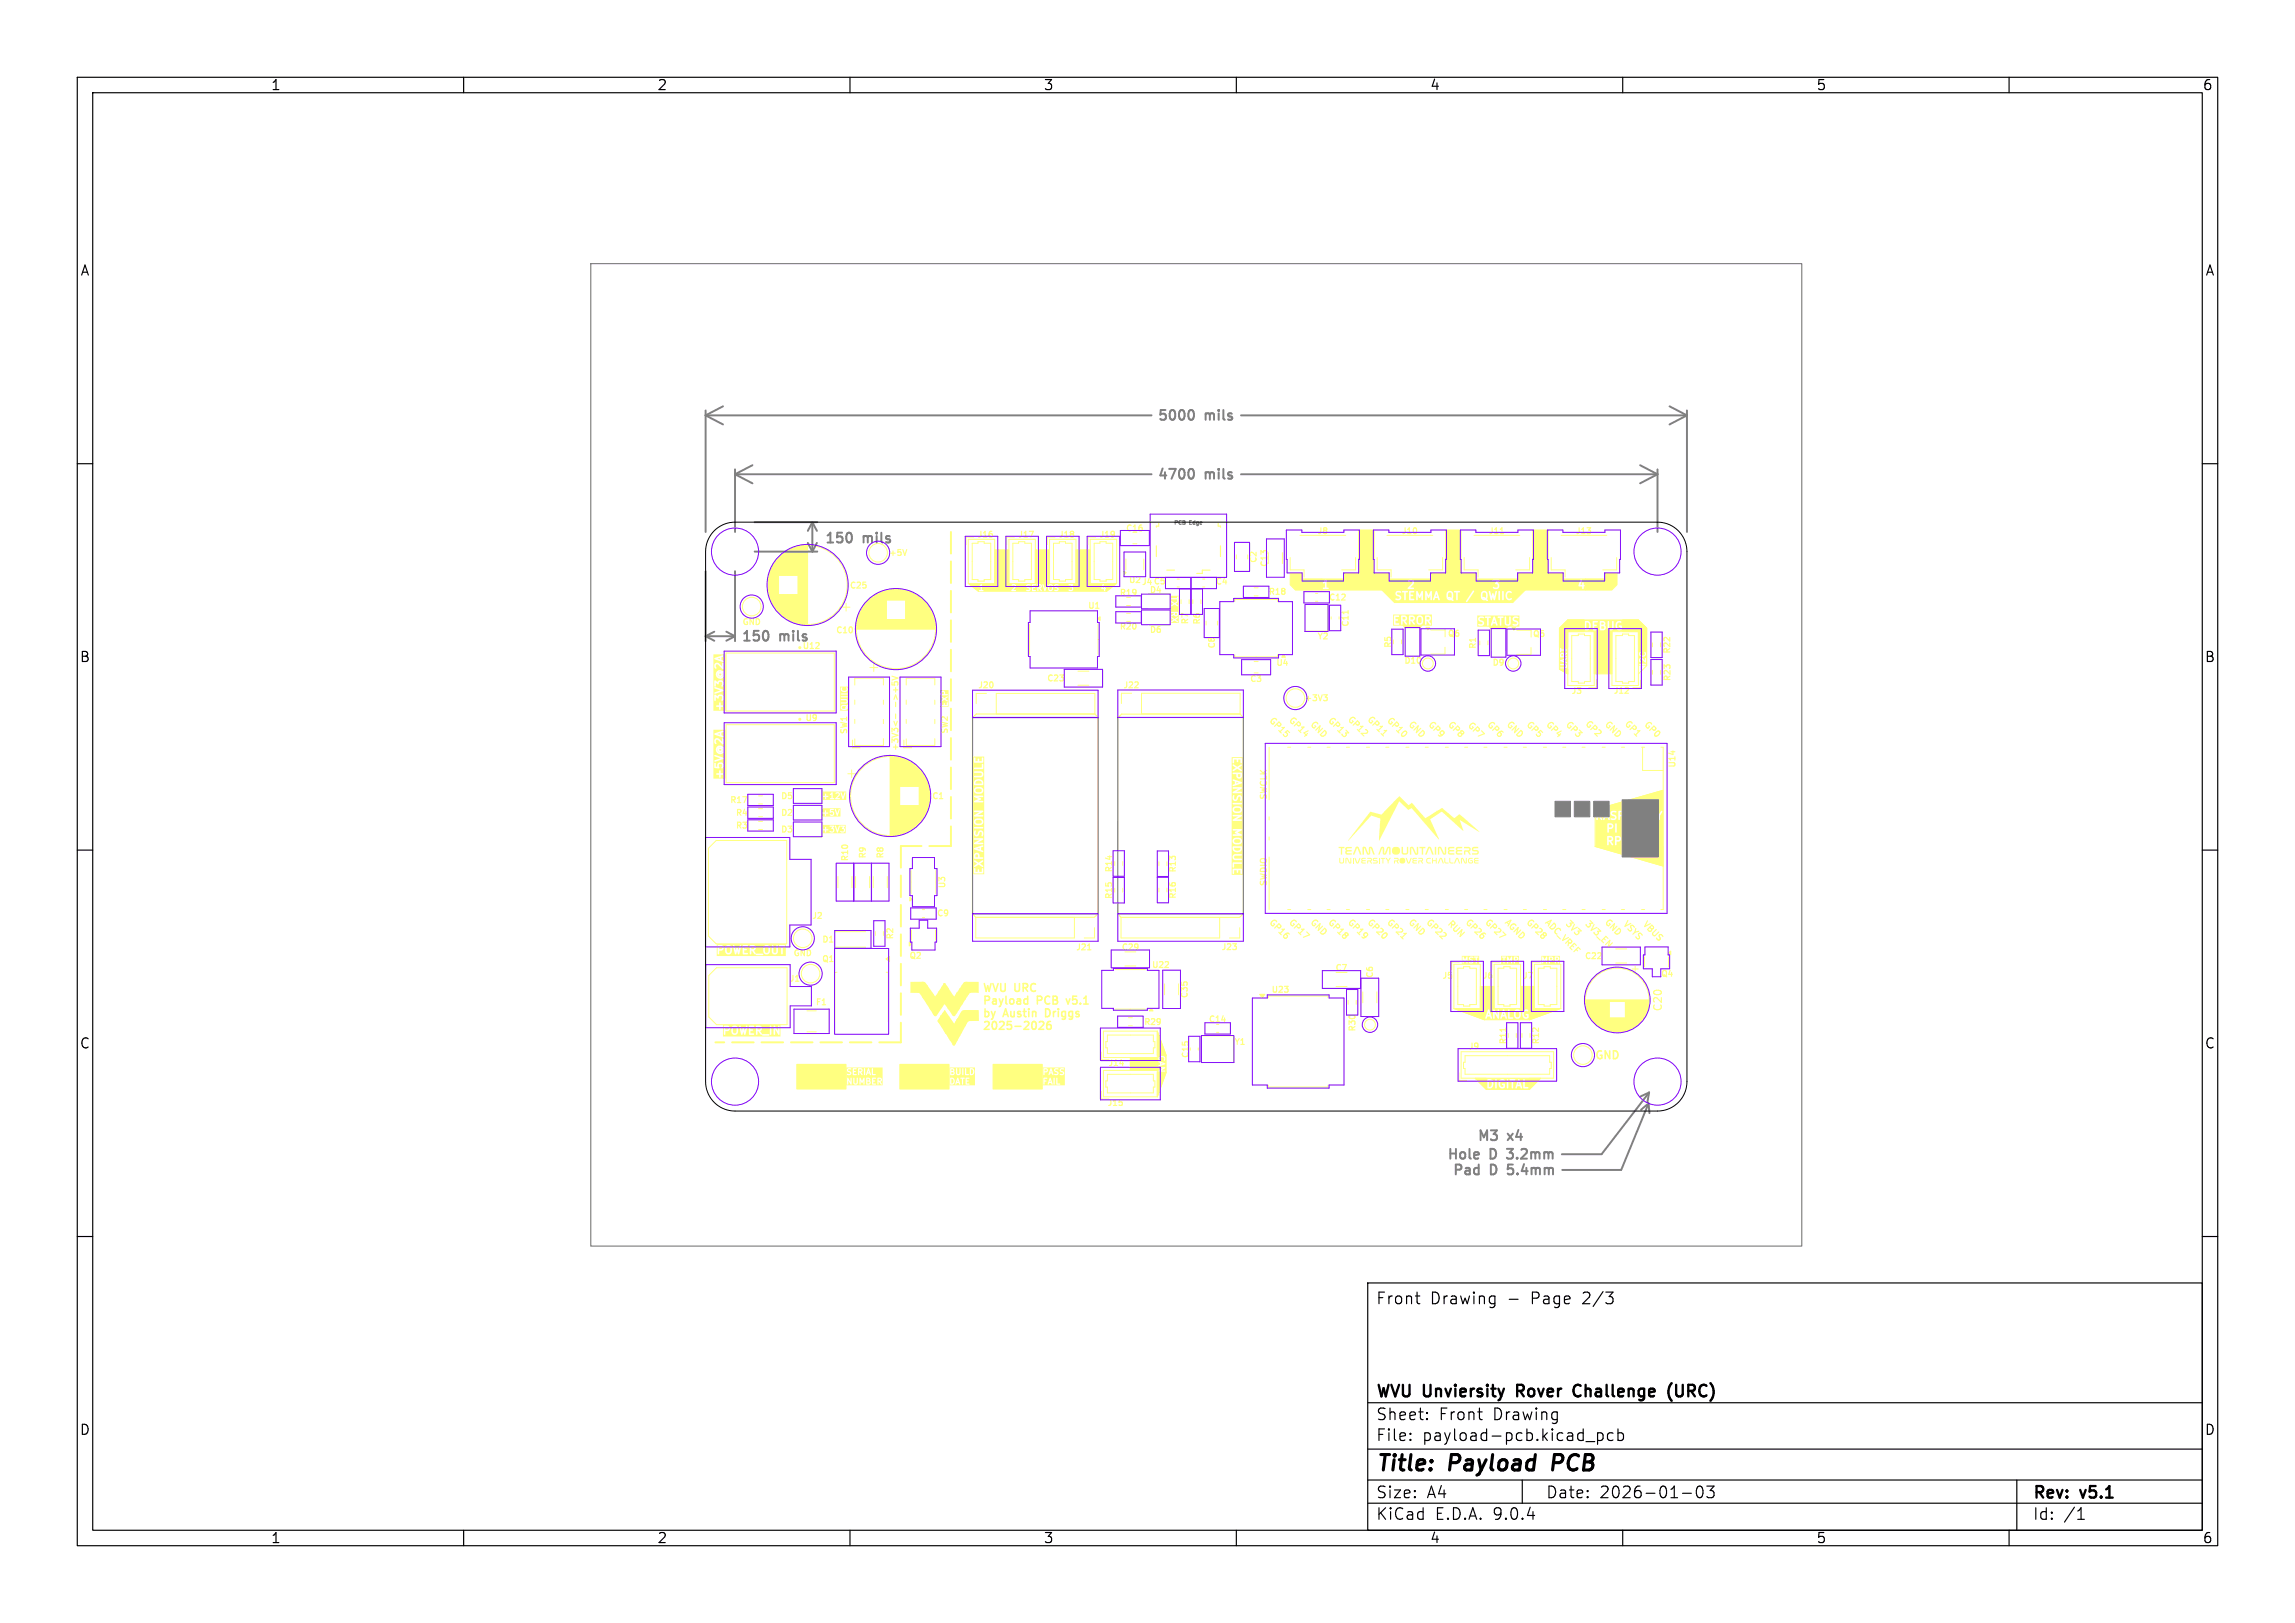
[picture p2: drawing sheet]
<svg xmlns="http://www.w3.org/2000/svg" width="297mm" height="210mm" viewBox="0 0 297 210" stroke-linecap="round" stroke-linejoin="round" font-family="sans-serif">
<defs><g id="words">
<g font-size="2.8">
<text x="178" y="190.9">Title:</text>
<text x="187.7" y="190.9">Payload</text>
<text x="201.8" y="190.9">PCB</text>
</g>
<g font-size="2.1">
<text x="178" y="169">Front</text>
<text x="185.1" y="169">Drawing</text>
<text x="195.2" y="169">-</text>
<text x="198.3" y="169">Page</text>
<text x="205.1" y="169">2/3</text>
<text x="178" y="184">Sheet:</text>
<text x="178" y="181.2">WVU Unviersity</text>
<text x="186.2" y="184">Front</text>
<text x="193.3" y="184">Drawing</text>
<text x="197" y="181.2">Rover</text>
<text x="204.9" y="181.2">Challenge</text>
<text x="217.8" y="181.2">(URC)</text>
<text x="178" y="186.7">File:</text>
<text x="184.1" y="186.7">payload-pcb.kicad_pcb</text>
<text x="178" y="196.9">KiCad</text>
<text x="178" y="194.1">Size:</text>
<text x="184.7" y="194.1">A4</text>
<text x="185.7" y="196.9">E.D.A.</text>
<text x="193.3" y="196.9">9.0.4</text>
<text x="200" y="194.1">Date:</text>
<text x="207" y="194.1">2026-01-03</text>
<text x="263" y="194.3">Rev:</text>
<text x="263" y="196.9">Id:</text>
<text x="267.1" y="196.9">/1</text>
<text x="269.4" y="194.3">v5.1</text>
</g>
<g font-size="1.8">
<text x="35" y="11.9">1</text>
<text x="85" y="11.9">2</text>
<text x="135" y="11.9">3</text>
<text x="185" y="11.9">4</text>
<text x="235" y="11.9">5</text>
<text x="285" y="11.9">6</text>
<text x="10.3" y="35.9">A</text>
<text x="285.4" y="35.9">A</text>
<text x="10.3" y="85.9">B</text>
<text x="285.3" y="85.9">B</text>
<text x="10.3" y="135.9">C</text>
<text x="285.3" y="135.9">C</text>
<text x="10.3" y="185.9">D</text>
<text x="285.3" y="185.9">D</text>
<text x="35" y="199.9">1</text>
<text x="85" y="199.9">2</text>
<text x="135" y="199.9">3</text>
<text x="185" y="199.9">4</text>
<text x="235" y="199.9">5</text>
<text x="285" y="199.9">6</text>
</g>
<g font-size="1.8" fill="#808080">
<text x="149.7" y="54.8">5000</text>
<text x="156" y="54.8">mils</text>
<text x="149.7" y="62.4">4700</text>
<text x="156" y="62.4">mils</text>
<text x="106.6" y="70.6">150</text>
<text x="111.7" y="70.6">mils</text>
<text x="95.8" y="83.3">150</text>
<text x="100.9" y="83.3">mils</text>
<text x="191.1" y="147.7">M3</text>
<text x="195.3" y="147.7">x4</text>
<text x="187.1" y="150.4">Hole</text>
<text x="187.8" y="152.4">Pad</text>
<text x="192.8" y="150.4">D</text>
<text x="192.9" y="152.4">D</text>
<text x="195.6" y="150.4">3.2mm</text>
<text x="195.6" y="152.4">5.4mm</text>
</g>
<g font-size="1.4" fill="#ffff80">
<text x="127.1" y="128.6">WVU URC</text>
<text x="127.1" y="130.3">Payload</text>
<text x="127.1" y="131.9">by</text>
<text x="130" y="131.9">Austin</text>
<text x="134.3" y="130.3">PCB</text>
<text x="135.8" y="131.9">Driggs</text>
<text x="138.5" y="130.3">v5.1</text>
<text x="215.3" y="131" transform="rotate(-90 215.3 131)">C20</text>
<text x="127.1" y="133.5">2025-2026</text>
<text x="206.3" y="137.3">GND</text>
</g>
<g font-size="1.1" fill="#ffff80">
<text x="126.4" y="69.8">J16</text>
<text x="131.6" y="69.8">J17</text>
<text x="136.9" y="69.8">J18</text>
<text x="142.2" y="69.8">J19</text>
<text x="145.6" y="69">C16</text>
<text x="170.4" y="69.3">J8</text>
<text x="181.3" y="69.3">J10</text>
<text x="192.5" y="69.3">J11</text>
<text x="203.8" y="69.3">J13</text>
<text x="109.9" y="76.4">C25</text>
<text x="114.9" y="72.1">+5V</text>
<text x="144.8" y="77.3">R19</text>
<text x="148.7" y="76.9">D4</text>
<text x="162.8" y="73" transform="rotate(-90 162.8 73)">C2</text>
<text x="164.1" y="77.2">R18</text>
<text x="164.2" y="73.5" transform="rotate(-90 164.2 73.5)">C13</text>
<text x="171.9" y="77.9">C12</text>
<text x="96" y="81.1">GND</text>
<text x="108.1" y="82.1">C10</text>
<text x="140.7" y="79">U1</text>
<text x="144.8" y="81.7">R20</text>
<text x="148.7" y="82.1">D6</text>
<text x="154" y="80.9" transform="rotate(-90 154 80.9)">R7</text>
<text x="155.5" y="80.9" transform="rotate(-90 155.5 80.9)">R6</text>
<text x="170.4" y="82.9">Y2</text>
<text x="174.7" y="81.2" transform="rotate(-90 174.7 81.2)">C11</text>
<text x="180.2" y="84" transform="rotate(-90 180.2 84)">R5</text>
<text x="187.3" y="82.6">Q6</text>
<text x="198.3" y="82.6">Q5</text>
<text x="103.8" y="84.2">U12</text>
<text x="126.5" y="89.3">J20</text>
<text x="135.4" y="88.4">C23</text>
<text x="145.3" y="89.3">J22</text>
<text x="157.4" y="84" transform="rotate(-90 157.4 84)">C8</text>
<text x="161.7" y="88.4">C3</text>
<text x="165" y="86.4">U4</text>
<text x="181.6" y="86.1">D10</text>
<text x="191.2" y="84.1" transform="rotate(-90 191.2 84.1)">R1</text>
<text x="193" y="86.3">D9</text>
<text x="203.3" y="90">J3</text>
<text x="208.7" y="90">J12</text>
<text x="216.3" y="84.7" transform="rotate(-90 216.3 84.7)">R22</text>
<text x="216.4" y="88.3" transform="rotate(-90 216.4 88.3)">R23</text>
<text x="104.1" y="93.5">U9</text>
<text x="109.8" y="95.1" transform="rotate(-90 109.8 95.1)">SW1</text>
<text x="116.5" y="91.5" transform="rotate(-90 116.5 91.5)">-&gt;+5V</text>
<text x="122.9" y="95.1" transform="rotate(-90 122.9 95.1)">SW2</text>
<text x="164" y="93.4" transform="rotate(45 164 93.4)">GP15</text>
<text x="166.5" y="93.3" transform="rotate(45 166.5 93.3)">GP14</text>
<text x="168.7" y="90.9">+3V3</text>
<text x="169.3" y="93.9" transform="rotate(45 169.3 93.9)">GND</text>
<text x="171.6" y="93.4" transform="rotate(45 171.6 93.4)">GP13</text>
<text x="174.1" y="93.2" transform="rotate(45 174.1 93.2)">GP12</text>
<text x="176.7" y="93.2" transform="rotate(45 176.7 93.2)">GP11</text>
<text x="179.2" y="93.4" transform="rotate(45 179.2 93.4)">GP10</text>
<text x="182" y="93.9" transform="rotate(45 182 93.9)">GND</text>
<text x="184.5" y="93.9" transform="rotate(45 184.5 93.9)">GP9</text>
<text x="187.1" y="93.9" transform="rotate(45 187.1 93.9)">GP8</text>
<text x="189.7" y="94" transform="rotate(45 189.7 94)">GP7</text>
<text x="192.2" y="93.9" transform="rotate(45 192.2 93.9)">GP6</text>
<text x="194.7" y="93.9" transform="rotate(45 194.7 93.9)">GND</text>
<text x="197.2" y="93.9" transform="rotate(45 197.2 93.9)">GP5</text>
<text x="199.8" y="93.9" transform="rotate(45 199.8 93.9)">GP4</text>
<text x="202.3" y="93.9" transform="rotate(45 202.3 93.9)">GP3</text>
<text x="204.9" y="93.8" transform="rotate(45 204.9 93.8)">GP2</text>
<text x="207.4" y="93.9" transform="rotate(45 207.4 93.9)">GND</text>
<text x="210" y="93.8" transform="rotate(45 210 93.8)">GP1</text>
<text x="212.5" y="93.9" transform="rotate(45 212.5 93.9)">GP0</text>
<text x="116.5" y="97.3" transform="rotate(-90 116.5 97.3)">+3V3&lt;-</text>
<text x="217" y="99.5" transform="rotate(-90 217 99.5)">U14</text>
<text x="94.4" y="104.1">R17</text>
<text x="95.1" y="105.8">R4</text>
<text x="95.1" y="107.4">R3</text>
<text x="101" y="103.6">D5</text>
<text x="101" y="105.8">D2</text>
<text x="101" y="107.9">D3</text>
<text x="120.5" y="103.6">C1</text>
<text x="164.2" y="103.6" transform="rotate(-90 164.2 103.6)">SWCLK</text>
<text x="110" y="111.6" transform="rotate(-90 110 111.6)">R10</text>
<text x="112.2" y="111.2" transform="rotate(-90 112.2 111.2)">R9</text>
<text x="114.5" y="111.2" transform="rotate(-90 114.5 111.2)">R8</text>
<text x="144.1" y="113" transform="rotate(-90 144.1 113)">R14</text>
<text x="152.4" y="113" transform="rotate(-90 152.4 113)">R13</text>
<text x="105" y="119.1">J2</text>
<text x="121.2" y="118.8">C9</text>
<text x="122.5" y="115.1" transform="rotate(-90 122.5 115.1)">U3</text>
<text x="144.1" y="116.4" transform="rotate(-90 144.1 116.4)">R15</text>
<text x="152.4" y="116.4" transform="rotate(-90 152.4 116.4)">R16</text>
<text x="164" y="119.5" transform="rotate(45 164 119.5)">GP16</text>
<text x="164.2" y="114.8" transform="rotate(-90 164.2 114.8)">SWDIO</text>
<text x="166.5" y="119.5" transform="rotate(45 166.5 119.5)">GP17</text>
<text x="169.3" y="119.5" transform="rotate(45 169.3 119.5)">GND</text>
<text x="171.6" y="119.5" transform="rotate(45 171.6 119.5)">GP18</text>
<text x="174.1" y="119.5" transform="rotate(45 174.1 119.5)">GP19</text>
<text x="176.7" y="119.5" transform="rotate(45 176.7 119.5)">GP20</text>
<text x="179.2" y="119.5" transform="rotate(45 179.2 119.5)">GP21</text>
<text x="182" y="119.5" transform="rotate(45 182 119.5)">GND</text>
<text x="184.3" y="119.5" transform="rotate(45 184.3 119.5)">GP22</text>
<text x="187" y="119.7" transform="rotate(45 187 119.7)">RUN</text>
<text x="189.4" y="119.5" transform="rotate(45 189.4 119.5)">GP26</text>
<text x="191.9" y="119.5" transform="rotate(45 191.9 119.5)">GP27</text>
<text x="194.4" y="119.5" transform="rotate(45 194.4 119.5)">AGND</text>
<text x="197.2" y="119.5" transform="rotate(45 197.2 119.5)">GP28</text>
<text x="199.6" y="119.5" transform="rotate(45 199.6 119.5)">ADC_VREF</text>
<text x="202.3" y="119.6" transform="rotate(45 202.3 119.6)">3V3</text>
<text x="204.8" y="119.7" transform="rotate(45 204.8 119.7)">3V3_EN</text>
<text x="207.4" y="119.5" transform="rotate(45 207.4 119.5)">GND</text>
<text x="209.8" y="119.7" transform="rotate(45 209.8 119.7)">VSYS</text>
<text x="212.3" y="119.7" transform="rotate(45 212.3 119.7)">VBUS</text>
<text x="102.6" y="123.9">GND</text>
<text x="106.3" y="124.7">Q1</text>
<text x="106.3" y="122.2">D1</text>
<text x="115.8" y="121.7" transform="rotate(-90 115.8 121.7)">R2</text>
<text x="117.6" y="124.3">Q2</text>
<text x="139.1" y="123.2">J21</text>
<text x="145" y="123.2">C29</text>
<text x="149" y="125.5">U22</text>
<text x="158" y="123.1">J23</text>
<text x="172.7" y="125.8">C7</text>
<text x="205" y="124.3">C22</text>
<text x="102.1" y="127.2">J1</text>
<text x="105.5" y="130.3">F1</text>
<text x="153.9" y="129.3" transform="rotate(-90 153.9 129.3)">C35</text>
<text x="164.4" y="128.7">U23</text>
<text x="177.9" y="126.7" transform="rotate(-90 177.9 126.7)">C6</text>
<text x="186.5" y="126.8">J5</text>
<text x="191.8" y="126.8">J6</text>
<text x="197" y="126.8">J7</text>
<text x="214.9" y="126.6">Q4</text>
<text x="147.9" y="132.8">R29</text>
<text x="154" y="137" transform="rotate(-90 154 137)">C15</text>
<text x="156.3" y="132.5">C14</text>
<text x="159.6" y="135.4">Y1</text>
<text x="175.6" y="133.6" transform="rotate(-90 175.6 133.6)">R30</text>
<text x="189.9" y="136">J9</text>
<text x="195.1" y="135.2" transform="rotate(-90 195.1 135.2)">R11</text>
<text x="199.4" y="135.2" transform="rotate(-90 199.4 135.2)">R12</text>
<text x="143.2" y="143.3">J15</text>
<text x="143.3" y="138.2">J14</text>
</g>
<g font-size="1.1" fill="#8000ff">
<text x="146" y="75.6">U2 J4 C5</text>
<text x="157.2" y="75.8">C4</text>
</g>
<g font-size=".7" fill="#808080">
<text x="151.9" y="68">PCB</text>
<text x="153.9" y="68">Edge</text>
</g>
</g></defs>
<path d="M202.9 80.2l-1.1 1.1" fill="none" stroke="#ffff80" stroke-width=".13"/>
<path d="M117.8 127h1.6a.63 .63 0 0 1 .6 .5l1 1.5 1.1-1.7 .2-.1 1.2 1.8 1.3-1.9 1.9-.1v1.4l-1 .1-.3 .1-1.8 2.9h-.2l-.2-.2-1-1.4-1 1.5-.2 .1-2-2.9-.2-.1-1-.1z" fill="#ffff80"/>
<path d="M213.1 86.1l-1.1 1.1" fill="none" stroke="#ffff80" stroke-width=".13"/>
<path d="M174.1 109.7l.2-.1h.6v.2h-.5l-.1 .1 .1 .1h.5v.2h-.5l-.1 .1 .1 .1h.5v.2l-.7-.1-.1-.2 .1-.2-.1-.2z" fill="#ffff80"/>
<path d="M212 80.2l1.1 1.1" fill="none" stroke="#ffff80" stroke-width=".13"/>
<g fill="#ffff80">
<path d="M125.4 128.4l.2-.1 .1 .1-.2 .1z"/>
<path d="M119.3 128.9l.2 .1v.1z"/>
<path d="M123.6 134.9a.1 .1 0 0 1 .1 .1 .1 .1 0 0 1-.1 0z"/>
<path d="M119 128.5l.2 .1v.1z"/>
</g>
<path d="M206.3 81.7h2.3" fill="none" stroke="#ffff80" stroke-width=".15"/>
<path d="M121.7 132.7l.2 .1-.1 .1z" fill="#ffff80"/>
<path d="M146.3 136.8v1.7" fill="none" stroke="#ffff80" stroke-width=".13"/>
<g fill="#ffff80">
<path d="M124.7 127.2l.5-.2-.5 .2z"/>
<path d="M122.6 134h.1v.1z"/>
<path d="M122.1 127.2h.2l.1 .2h-.1l-.2-.1 .1 .1h-.1z"/>
</g>
<path d="M116.6 109.5v2.8M116.6 113.3v2.8M116.6 117.1v2.8M116.6 120.9v2.8M116.6 124.7v2.8M116.6 128.5v2.8M116.6 132.3v2.6" fill="none" stroke="#ffff80" stroke-width=".25"/>
<g fill="#ffff80">
<path d="M181.4 109.6h.2v.7l.2 .1 .2-.1 .1-.7h.1v.7v.2l-.3 .1-.4-.1-.1-.1z"/>
<path d="M123.8 131.9h.1v.2h-.2z"/>
<path d="M122.1 133.3l.2 .1 .1 .4z"/>
<path d="M120.6 128.4l.1 .2h-.1v-.1h-.1z"/>
</g>
<path d="M125.9 118.2l.4 .5" fill="none" stroke="#ffff80" stroke-width=".15"/>
<g fill="#ffff80">
<path d="M122.6 130.4l.2 .1-.1 .1z"/>
<path d="M119.3 127l.3 .1 .1 .1z"/>
</g>
<g fill="#ffff80" stroke="#ffff80" stroke-width=".13">
<path d="M143.2 75.5h1.3l-1.3 1z"/>
<path d="M134 71.1h1.8v4.4h-1.8z"/>
</g>
<g fill="#ffff80">
<path d="M125.3 128.5h.1l-.3 .5z"/>
<path d="M124.9 129.1v.2z"/>
<path d="M174.2 110.1l-.1 .1z"/>
</g>
<path d="M206.4 109.5l8.8 2.6M199.4 139.5l-1.5 1.5" fill="none" stroke="#ffff80" stroke-width=".13"/>
<g fill="#ffff80">
<path d="M177.7 111.1l.5-.1v.1h-.3l-.1 .1 .4 .2 .1 .1-.1 .2h-.5v-.1h.4l.1-.1-.5-.1z"/>
<path d="M120.6 131h.1l.1 .1z"/>
<path d="M124.4 130.9l.1 .3-.2-.1z"/>
</g>
<path d="M192.4 141h5.5" fill="none" stroke="#ffff80" stroke-width=".13"/>
<path d="M178.8 76.4h1.7v1.6z" fill="#ffff80" stroke="#ffff80" stroke-width=".13"/>
<g fill="#ffff80">
<path d="M179.4 110.3v.2z"/>
<path d="M120.7 128.5l.2 .3-.3-.1 .1-.1z"/>
<path d="M119.9 129.8h.2l-.1 .3z"/>
<path d="M176 110.2l.1 .1z"/>
<path d="M179.6 110l-.1 .2z"/>
<circle cx="181.5" cy="111.4" r=".39"/>
</g>
<path d="M185.1 74.1h5.9v.8h-5.9z" fill="#ffff80" stroke="#ffff80" stroke-width=".13"/>
<path d="M121.8 131.4v.2l-.1-.1z" fill="#ffff80"/>
<path d="M142.1 92.8v25.4" fill="none" stroke="#ffff80" stroke-width=".15"/>
<g fill="#ffff80">
<path d="M178.4 111h.2v.7h-.2z"/>
<path d="M175.5 109.5l.3 .1z"/>
<path d="M121.4 131.9l.2 .6-.2-.3z"/>
<path d="M122.7 134.2h.1v.2z"/>
<path d="M122.5 127.5l.3 .4-.1 .1v-.1h-.1l-.1-.2z"/>
<path d="M123.6 132.2l.1 .1-.1 .1z"/>
<circle cx="180.7" cy="110.1" r=".53"/>
</g>
<path d="M190.9 139.5l1.5 1.5" fill="none" stroke="#ffff80" stroke-width=".13"/>
<path d="M123.3 128.8l.2 .1-.1 .2z" fill="#ffff80"/>
<g fill="#ffff80" stroke="#ffff80" stroke-width=".13">
<path d="M167 74.1h1.5v.8h2.6v1.5h-3.5l-.6-.7z"/>
<path d="M139.2 71.1h1.9v4.4h-1.9z"/>
</g>
<path d="M126.4 92.4h-.1" fill="none" stroke="#ffff80" stroke-width=".15"/>
<g fill="#ffff80">
<path d="M189.1 111h.2l.4 .6v-.6h.1v.7h-.3l-.3-.6v.6h-.1z"/>
<path d="M174.2 111h.2l.3 .6 .1-.6h.1l-.1 .7h-.2l-.3-.6-.1 .6h-.1z"/>
</g>
<path d="M206.4 104.8l8.8-2.5v2.5z" fill="#ffff80" stroke="#ffff80" stroke-width=".13"/>
<g fill="#ffff80">
<path d="M122.1 127.3l.1-.1v.2h-.1z"/>
<path d="M175.1 111h.1v.7h-.1z"/>
</g>
<path d="M202.9 80.2h9.1" fill="none" stroke="#ffff80" stroke-width=".13"/>
<path d="M176.4 109.6h.1l-.1 .1z" fill="#ffff80"/>
<g fill="#ffff80" stroke="#ffff80" stroke-width=".13">
<path d="M205.2 74.9h2.5v-.8h1.6v1.6l-.7 .7h-3.4z"/>
<path d="M206.3 81.7h2.3v5.5h-2.3z"/>
</g>
<path d="M126.6 130.9v1l.1-1.1v1.3h-.1z" fill="#ffff80"/>
<path d="M201.8 86.6h1.1v.6z" fill="#ffff80" stroke="#ffff80" stroke-width=".13"/>
<path d="M124.2 133.9v.2l-.1-.1z" fill="#ffff80"/>
<path d="M210 80.2h2l1.1 1.1v3h-1.1v-2.6h-2z" fill="#ffff80" stroke="#ffff80" stroke-width=".13"/>
<g fill="#ffff80">
<path d="M124 130.5h.2l-.2 .3z"/>
<path d="M187.4 109.7l.2-.1h.6v.2h-.6v.2h.6v.2h-.6v.1v.1h.6v.2h-.6l-.2-.2v-.2l.1-.1-.1-.2z"/>
<path d="M190.8 111.1l.5-.1v.1h-.3l-.1 .1 .4 .1v.1l-.4 .1 .1 .1h.3v.1h-.5z"/>
<path d="M176.4 109.6h.3l.4 .8 .1-.7 .3-.1 .4 1h-.2l-.3-.9h-.1l-.1 .9-.3-.1-.2-.6-.2-.2v.9h-.2z"/>
<path d="M183.6 111l.5 .1 .1 .2-.2 .2 .2 .2h-.2l-.1-.2h-.2v.2h-.1v-.3l.4-.1v-.1v-.1h-.4z"/>
</g>
<path d="M126.3 92.4l-.4 .4v25.4" fill="none" stroke="#ffff80" stroke-width=".15"/>
<path d="M182.5 109.6h.2h.2l.4 .8 .1-.8h.1v.9l-.3 .1-.4-.8-.2-.1v.9h-.1z" fill="#ffff80"/>
<path d="M150.9 136.6v2.2" fill="none" stroke="#ffff80" stroke-width=".13"/>
<path d="M149.8 133.4l1.1 3.2h-1.1z" fill="#ffff80" stroke="#ffff80" stroke-width=".13"/>
<g fill="#ffff80">
<path d="M122 131.1l-.1 .2z"/>
<path d="M122.2 130.7l.2 .2-.1-.1-.1 .2z"/>
<path d="M121.5 128.2l.1 .2h-.2z"/>
<path d="M184.6 111.1l.6-.1v.1l-.4 .1-.1 .1 .1 .3h.4v.1l-.6-.1v-.2z"/>
<path d="M173.2 109.6h.8v.2h-.3v.8h-.2v-.9h-.3z"/>
</g>
<path d="M202 130.5l-4.1 1.5" fill="none" stroke="#ffff80" stroke-width=".13"/>
<path d="M145.2 92.4h15.3" fill="none" stroke="#ffff80" stroke-width=".15"/>
<path d="M124.2 127.8v.1h.2l-.1 .2h-.2z" fill="#ffff80"/>
<path d="M149.8 133.4l1.1 3.2" fill="none" stroke="#ffff80" stroke-width=".13"/>
<path d="M117.8 128.4l1.2-.1 .1 .1-.1 .1z" fill="#ffff80"/>
<path d="M144.7 118.3l.4 .4" fill="none" stroke="#ffff80" stroke-width=".15"/>
<path d="M192.7 81.1h2.4l-.2 .2h-1.9z" fill="#ffff80" stroke="#ffff80" stroke-width=".15"/>
<g fill="#ffff80">
<path d="M122.2 129.9l.2-.1v.3z"/>
<path d="M180.4 111l.6 .1v.2l-.1 .2 .1 .2h-.1l-.2-.2h-.2v.2h-.1v-.3l.4-.1 .1-.1-.1-.1h-.4z"/>
</g>
<path d="M206.4 104.8v4.7" fill="none" stroke="#ffff80" stroke-width=".13"/>
<g fill="#ffff80">
<path d="M184.8 109.6h.4l.3 1h-.2l-.3-.8h-.1l-.3 .8h-.2z"/>
<path d="M188.4 111l.3 .1 .3 .6h-.2l-.2-.6-.3 .6h-.1z"/>
</g>
<path d="M190.9 139.5h1.5v1.5z" fill="#ffff80" stroke="#ffff80" stroke-width=".13"/>
<path d="M190.1 111.1l.5-.1v.1l-.4 .1-.1 .2 .1 .2h.2l.1-.1-.2-.1v-.1h.2l.1 .2v.2h-.4l-.2-.1v-.3z" fill="#ffff80"/>
<path d="M196.4 74.1h5.9v.8h-5.9z" fill="#ffff80" stroke="#ffff80" stroke-width=".13"/>
<g fill="#ffff80">
<path d="M123.2 131.2l.1 .3-.1-.2z"/>
<path d="M175.3 111h.1l.2 .6 .3-.6h.2l-.3 .7h-.3z"/>
</g>
<path d="M126.4 92.4h15.3M160.5 92.4l.4 .5M144.7 116.8v1.5" fill="none" stroke="#ffff80" stroke-width=".15"/>
<g fill="#ffff80" stroke="#ffff80" stroke-width=".13">
<path d="M197.9 139.5h1.5l-1.5 1.5z"/>
<path d="M128.7 71.1h1.9v4.4h-1.9z"/>
<path d="M196.8 127.6h1.8v2.9h-1.8z"/>
</g>
<path d="M213.1 81.3v3" fill="none" stroke="#ffff80" stroke-width=".13"/>
<g fill="#ffff80">
<path d="M188.5 109.7l.7-.1v.2h-.6v.2h.6v.2h-.5l-.1 .1 .1 .1h.5v.2l-.7-.1-.1-.2 .1-.2-.1-.2z"/>
<path d="M187.4 110.1v.1z"/>
<path d="M186.9 111h.1l.1 .6h.4v.1l-.5-.1z"/>
<path d="M123.8 128.4l.1 .1-.2 .2z"/>
</g>
<path d="M192.1 132h5.8" fill="none" stroke="#ffff80" stroke-width=".13"/>
<path d="M181.6 80.9h2.4l-.2 .3h-2z" fill="#ffff80" stroke="#ffff80" stroke-width=".15"/>
<g fill="#ffff80">
<path d="M175.5 109.6h.1l-.2 .1z"/>
<path d="M182.8 111.1l.6-.1v.1h-.4l-.1 .1 .5 .1v.1l-.5 .1 .1 .1h.4v.1h-.6z"/>
</g>
<path d="M188.2 130.5l3.9 1.5" fill="none" stroke="#ffff80" stroke-width=".13"/>
<g fill="#ffff80" stroke="#ffff80" stroke-width=".13">
<path d="M198.3 68.6h2.1v5.5h-2.1z"/>
<path d="M206.4 109.5h8.8v2.6z"/>
</g>
<path d="M116.6 109.5h2.7M120.3 109.5h2.8" fill="none" stroke="#ffff80" stroke-width=".25"/>
<g fill="#ffff80">
<path d="M122.7 131.5h.1l.1 .1h-.2z"/>
<path d="M121.2 128.7l-.1 .3z"/>
<path d="M185.7 109.6h.2v1h-.2z"/>
<path d="M174.3 110.2h.1l-.1 .1z"/>
</g>
<path d="M103.1 137.7h6.4v3.2h-6.4z" fill="#ffff80" stroke="#ffff80" stroke-width=".15"/>
<g fill="#ffff80">
<path d="M177.3 105.1l1.5 .3 2.3-2.4 1.2 1.2 .4-.3 1.8 2 1.4-1 .8-.4 1.5 1.3 .7-.4 2.5 2.1v.2l-2.5-1.6 .5 1.3-.1 .1-2.7-2.5-1.5 1 1.1 2.6-3.5-4-.5 .2-1.1-1.1-2.6 5.1 .1-2.9-1.1-.4-3 3.3z"/>
<path d="M119.9 127.4l.2 .2h-.1z"/>
<path d="M124.5 127.4v.2h-.1z"/>
<path d="M121.9 132.9l.1 .2-.1-.2z"/>
<path d="M122.8 134.5h.2v.2z"/>
<path d="M126.3 128.4l.2-.1 .2 .1z"/>
<path d="M123.6 134.9h.1v.2l-.2 .2h-.1l.1-.3 .1 .1z"/>
<path d="M182.5 109.6v1h.1h-.1z"/>
</g>
<path d="M128.5 137.7h6.4v3.2h-6.4z" fill="#ffff80" stroke="#ffff80" stroke-width=".15"/>
<path d="M145.1 92.4l-.4 .5" fill="none" stroke="#ffff80" stroke-width=".15"/>
<g fill="#ffff80">
<path d="M120.4 128.1l.1 .2z"/>
<path d="M183.7 109.6h.8v.2h-.3v.8h-.2v-.8h-.3z"/>
<path d="M121.9 127.5l.1 .1v.2l-.1 .1-.1-.1z"/>
<path d="M179.3 111h.1l.3 .3 .1-.3h.2l-.3 .4v.3h-.1l-.1-.3z"/>
</g>
<path d="M126.3 118.7h15.3M142.1 118.2l-.5 .5M160.9 118.3l-.5 .4" fill="none" stroke="#ffff80" stroke-width=".15"/>
<g fill="#ffff80" stroke="#ffff80" stroke-width=".13">
<path d="M188.2 130.5h3.9v1.5z"/>
<path d="M197.9 130.5h4.1l-4.1 1.5z"/>
</g>
<path d="M195.7 76.4h9.5" fill="none" stroke="#ffff80" stroke-width=".13"/>
<g fill="#ffff80">
<path d="M120.4 130.4l.1 .2v.1l-.2-.1z"/>
<path d="M175.5 109.6h.2l.2 .1 .3 .9h-.2l-.3-.9-.4 .9a.11 .11 0 0 1-.2 0 .11 .11 0 0 1 .1-.2z"/>
<path d="M121.7 131.4h.1v.2l-.2 .1z"/>
<path d="M183.2 110.6h.3z"/>
<path d="M190.6 109.6h.7v.2h-.5l-.1 .1 .6 .2 .1 .3-.1 .1-.8 .1v-.2h.6l.1-.1v-.1l-.6-.1-.1-.3z"/>
<path d="M123.8 130.9l.1 .1v-.1v.1l-.1 .2z"/>
<path d="M124.9 129.1h.1l-.1 .3z"/>
<path d="M123.2 135.1l.2 .2z"/>
<path d="M178.7 109.6h.2l.2 .1v.7h.1l.3-.8h.4l.1 .1v.9h-.2l-.1-.9-.4 .9-.3-.1-.1-.8-.3 .9h-.2z"/>
</g>
<path d="M144.7 92.9v17.2" fill="none" stroke="#ffff80" stroke-width=".15"/>
<g fill="#ffff80">
<path d="M122.1 127.3l.2 .1h-.1z"/>
<path d="M173.3 111h.1l.1 .6h.2l.1-.1v-.5h.1v.7h-.5z"/>
<path d="M122.3 133.5l.1 .2v.1z"/>
<path d="M176.9 111l.6 .1v.2l-.1 .2 .2 .2h-.2l-.1-.2h-.2v.2h-.2l.1-.3 .3-.1 .1-.1-.1-.1h-.4z"/>
</g>
<path d="M171.1 76.4h9.4" fill="none" stroke="#ffff80" stroke-width=".13"/>
<path d="M173.9 74.1h5.9v.8h-5.9z" fill="#ffff80" stroke="#ffff80" stroke-width=".13"/>
<g fill="#ffff80">
<path d="M122.2 130.7l1.3 1.7 .6-1a.89 .89 0 0 1 1.2-.7h1.4v1.4h-1.2l-.3 .2-1.5 2.7a.28 .28 0 0 1-.1 .2 .28 .28 0 0 1-.3 0l-2-3 .1-.3z"/>
<path d="M124.4 133.6h.1l-.1 .1z"/>
<path d="M176.4 109.6h.1l-.1 .1v.9h.1h-.2z"/>
</g>
<path d="M123.1 68.8v2.8M123.1 72.6v2.8M123.1 76.5v2.7M123.1 80.3v2.8M123.1 84.1v2.8M123.1 87.9v2.8M123.1 91.7v2.8M123.1 95.5v2.8M123.1 99.3v2.8M123.1 103.1v2.8M123.1 106.9v2.6" fill="none" stroke="#ffff80" stroke-width=".25"/>
<path d="M201.8 81.3v3" fill="none" stroke="#ffff80" stroke-width=".13"/>
<g fill="#ffff80">
<path d="M187.6 111h.1v.6h.4v.1l-.5-.1z"/>
<path d="M124 130.5h.2l-.1 .1z"/>
<path d="M189.5 109.6h.6l.2 .1v.3l-.2 .2 .2 .4h-.2l-.2-.4h-.3v.4h-.1v-.5l.6-.1v-.1v-.1h-.6z"/>
</g>
<path d="M92.6 134.9h1.1M94.7 134.9h2.8M98.6 134.9h2.7M102.4 134.9h2.8M106.2 134.9h2.8M110 134.9h2.8M113.8 134.9h2.8" fill="none" stroke="#ffff80" stroke-width=".25"/>
<g fill="#ffff80">
<path d="M176.2 111.1l.6-.1v.1h-.4l-.1 .1 .5 .1v.1l-.5 .1 .1 .1h.4v.1h-.6z"/>
<path d="M123.9 134.5h.1l-.2 .2z"/>
</g>
<path d="M188.2 130.5h13.8" fill="none" stroke="#ffff80" stroke-width=".13"/>
<g fill="#ffff80">
<path d="M124 131.5l.1 .2-.2 .4h-.2z"/>
<path d="M124 131.8l.1-.1v.2h-.1z"/>
<path d="M119.8 127.2l.1 .1-.1 .1z"/>
<path d="M124.9 132.6h.1l-.1 .3z"/>
</g>
<path d="M145.2 92.4h-.1M145.1 118.7h15.3M149.8 136.8v1.7" fill="none" stroke="#ffff80" stroke-width=".15"/>
<path d="M116.5 137.7h6.3v3.2h-6.3z" fill="#ffff80" stroke="#ffff80" stroke-width=".15"/>
<path d="M201.8 84.3v2.3M213.1 84.3v1.8" fill="none" stroke="#ffff80" stroke-width=".13"/>
<g fill="#ffff80">
<path d="M121.2 128.7l.1 .1 .1-.1-.1 .1-.2 .2z"/>
<path d="M174.3 110.2h.6h-.5l-.1 .1z"/>
<path d="M186.1 109.6v1z"/>
</g>
<path d="M201.8 81.3l1.1-1.1h2.1v1.5h-2.1v2.1h-1.1z" fill="#ffff80" stroke="#ffff80" stroke-width=".13"/>
<path d="M141.7 92.4l.4 .4" fill="none" stroke="#ffff80" stroke-width=".15"/>
<g fill="#ffff80">
<path d="M120.8 131.1l.2 .4-.2-.3z"/>
<path d="M119.5 129.2l.1-.1 .1 .1-.2 .1z"/>
</g>
<g fill="#ffff80" stroke="#ffff80" stroke-width=".13">
<path d="M195.7 76.4h1.7l-1.6 1.6z"/>
<path d="M125.3 75.5h1.3v1z"/>
<path d="M175.8 68.6h2v5.5h-2z"/>
<path d="M191.6 127.6h1.8v2.9h-1.8z"/>
<path d="M149.8 138.8h1.1l-1.1 3.1z"/>
</g>
<path d="M160.9 92.9v25.4" fill="none" stroke="#ffff80" stroke-width=".15"/>
<path d="M150.9 138.8l-1.1 3.1" fill="none" stroke="#ffff80" stroke-width=".13"/>
<g fill="#ffff80">
<path d="M181.9 111h.1l.3 .6 .3-.6h.1l-.3 .7h-.2z"/>
<path d="M186.1 109.6h.2h.2l.3 .7 .2 .1v-.8h.2l-.1 .9-.3 .1-.4-.8-.1-.1v.9h-.2z"/>
</g>
<path d="M187.1 68.6h2v5.5h-2z" fill="#ffff80" stroke="#ffff80" stroke-width=".13"/>
<g fill="#ffff80">
<path d="M178.7 111h.5v.1h-.2v.6h-.1v-.6h-.2z"/>
<path d="M121.5 132.2l.1 .3z"/>
</g>
<path d="M215.2 102.3l-8.8 2.5" fill="none" stroke="#ffff80" stroke-width=".13"/>
<g fill="#ffff80">
<path d="M124.5 129.8l.1-.1-.1 .4-.1-.1z"/>
<path d="M122.6 127.7l.2 .2-.1 .1z"/>
<path d="M174.1 109.7v.2z"/>
</g>
<path d="M146.3 136.8h3.5v1.7h-3.5z" fill="#ffff80" stroke="#ffff80" stroke-width=".13"/>
<g fill="#ffff80">
<path d="M125 132.2l.1 .1-.1 .2z"/>
<path d="M185.3 111h.1v.3h.4v-.3h.1v.7h-.1v-.3h-.4v.3h-.1z"/>
</g>
<path d="M201.8 86.6l1.1 .6" fill="none" stroke="#ffff80" stroke-width=".13"/>
<g fill="#ffff80">
<path d="M186.3 111l.3 .1 .3 .6h-.2l-.2-.6-.3 .6h-.1z"/>
<path d="M123.1 139.6a.31 .31 0 0 1 .3 .3 .31 .31 0 0 1-.3 .3z"/>
<path d="M123.9 139.8l.1 .2h-.1z"/>
<path d="M123.1 138.7l.3 .1v.1l-.3 .1z"/>
<path d="M123.1 138.4h.2v.1l-.2 .1z"/>
<path d="M125.7 138.4a.31 .31 0 0 1 .2 .3 .31 .31 0 0 1-.2 .3z"/>
<path d="M122.9 138.1h3.3v2.3h-3.3v-.9h.1v.9l.4-.1 .3 .1 .1-.3h.3l.1 .2-.2-.8 .5 .1v.7h.1v-.7l.3-.1h.1v.8h.5l-.1-.1h-.3v-.2l.3-.1-.3-.1v-.2h.3v-.2l-.4 .1-.2-.1h-.9l-.3 .9h-.2l.2-.3-.1-.4-.3-.2-.3 .1v-1.2h.1v.8h.4l.1-.2-.1-.6h.3v.6l.2 .2h.2l.2-.2v-.6h.2l.1 .8h.1v-.8h.2v.8h.5l-.1-.1h-.3v-.7h.5l.1 .8h.3l.2-.4-.1-.3-.2-.2-1.5 .1-.1-.1v.7l-.2 .1-.1-.1-.1-.7-.4 .1-.4-.1-.1 .1z"/>
</g>
<path d="M132.9 129.2l.1 .1M133 128.9v1M133 129.9h-.1M134.6 132.2h.4l.1 .3-.7 .7h.7M135.3 130.5v1.1h.3M135.5 132.6v.4l.2 .2 .3-.1v-.4M135.5 132.7v.1M138 129.2l.2 .7" fill="none" stroke="#ffff80" stroke-width=".2"/>
<g fill="#ffff80">
<path d="M126.3 110.6h.2l.1 .3h-.4z"/>
<path d="M126.5 109.8l.3-.1v.2z"/>
<path d="M126.3 106.2l.2-.1h.5l.1 .3-.3 .2-.5-.1-.1-.1z"/>
<path d="M126.3 102.1l.2-.1 .5 .1 .1 .2-.3 .2h-.5l-.1-.2z"/>
<path d="M126.3 101.2a.44 .44 0 0 1 .4-.2 .44 .44 0 0 1 .4 .4h-.9z"/>
<path d="M125.9 97.9h1.5v15.2h-1.5v-.7h.1v.5l.1 .1h1.1l.1-.1v-.5l-.1-.1-.1 .1v.4h-.4l-.1-.3-.1 .1v.2h-.3v-.4h-.3v-1l.6 .4-.4 .2v.2l.5-.3 .5 .3 .2-.1-.5-.3 .4-.3v-.2l-.6 .3-.4-.3-.3 .1v-.8h.1v.4l.1 .1h1.1v-.2h-.4v-.3l-.3-.3-.3 .1-.2 .2h-.1v-.8l1.3 .5v-.2l-.2-.1v-.3l.2-.1v-.2h-.1l-1.2 .4v-.7l.2 .1h1.1v-.2h-.7l.8-.4-.1-.1h-1.1v.2h.7l-.9 .4v-1.4h.1l.1 .4 .2 .1 .3-.1 .3-.5 .2 .2-.1 .4h.2l.1-.2-.1-.4-.2-.2-.4 .2-.2 .4-.2-.1v-.4h-.1l-.1 .2h-.1v-.6l.2 .1h1.1l.1-.1-.1-.1h-1.1l-.2 .1v-.9h.1l.1 .4 .4 .2 .6-.1 .2-.3-.1-.3-.4-.2-.6 .1-.2 .2h-.1v-.6l.2 .1 1.1-.1v-.1h-.7l.8-.5-.1-.1h-1.1v.2h.7l-.9 .5v-2.5l.7 .3-.5 .2v.2h1.1l.1-.1-.1-.1h-.6l.4-.2-.4-.3h.6v-.1l-1.1-.1-.2 .2v-.9h.1l.1 .3 .4 .2h.6l.2-.3-.1-.4-.4-.2-.6 .1-.2 .3h-.1v-.9h.1l.1 .3h1.1l.1-.1-.1-.4-.5-.3-.5 .1-.2 .4h-.1v-1.4l.2 .1h.8l.2 .1-.2 .3h-.8l-.1 .1 .1 .1h.9l.3-.3-.1-.3-.2-.2h-.9l-.2 .1v-.5l.2 .1h1.1l.1-.1v-.5l-.1-.1-.1 .1v.4h-1l-.2 .1v-1.3h.1v.5l.1 .1h1.1l.1-.6-.1-.1-.1 .1v.4h-.4l-.1-.3h-.1v.3h-.3v-.4h-.3z"/>
<path d="M150.3 137.6h.2l-.2 .1z"/>
<path d="M149.8 136.5h1.1v2.3h-1.1v-.2l.2 .1 .8-.1v-.1h-.5l.5-.3-.1-.1h-.8l.1 .1h.5l-.7 .4v-1.2l.3 .1v.3l-.2 .1 .1 .1 .8-.3v-.1l-.8-.3-.2 .1v-.4h.1l.1 .2h.1a.29 .29 0 0 1 .3-.4 .29 .29 0 0 1 .2 .4h.1l.1-.2-.1-.3h-.6l-.3 .3z"/>
<path d="M112.2 140h.3v.2h-.3z"/>
<path d="M112.2 139.6h.3v.2h-.3z"/>
<path d="M113.7 139.6h.2l.1 .2h-.3z"/>
<path d="M111.2 138.4h.2l.1 .2h-.3z"/>
<path d="M112.4 138.5l.1 .3h-.2z"/>
<path d="M109.5 138.1h4.7v2.3h-4.7v-.9h.1l.1 .9 .1-.1v-.5l.3 .5h.1v-.8h.2v.7l.2 .2 .3-.1 .1-.1v-.7h.2l.1 .9 .1-.1v-.4l.1 .2 .2-.2v.4h.2v-.8h.2l.1 .9h.3l.2-.2-.1-.7h.3v.9l.5-.1-.1-.1h-.3v-.2l.3-.1-.3-.1v-.2l.5-.1 .1 .9 .1-.1v-.3l.3 .3h.1l-.2-.3 .2-.2v-.3l-.2-.1-1.3 .1-.4-.1-.3 .1-.1-.1-.2 .5-.3-.4h-.3l-.1-.1v.7l-.2 .1-.1-.1v-.6h-.4l-.1-.1v.6l-.4-.5h-.2v-1.1h.1l.1 .3 .3 .2-.1 .1h-.3v.1h.4l.1-.1 .1-.2-.5-.3 .7-.2v.8h.4v-.1h-.3v-.3h.3l-.3-.1v-.2l.5-.1 .1 .8h.1l.1-.3 .3 .3v-.1l-.2-.2 .2-.2v-.3h.2v.8l.3-.1 .1 .1 .1-.2h.2l.2 .2v-.1l-.2-.7h.3v.8h.5v-.1h-.3l-.1-.8-.1 .1-.5-.1-.2 .8h-.1l-.1-.8-.1 .1-.4-.1-1.2 .1-.4-.1-.3 .2z"/>
<path d="M211.2 108.4h.1a.48 .48 0 0 1 0 .8l-.2-.3z"/>
<path d="M213.2 108.4a.48 .48 0 0 1 0 .8l-.1-.3z"/>
<path d="M208.2 108.4h.3v.2l-.3 .1z"/>
<path d="M209.2 108.4h.3v.2l-.3 .1z"/>
<path d="M213 106.8l.1-.1 .3 .1v.5l-.1 .2h-.3z"/>
<path d="M208.2 106.7l.3 .1 .1 .2-.4 .1z"/>
<path d="M210.5 106.7l.3 .1v.2l-.3 .1z"/>
<path d="M210.7 105.6h.3v.3h-.3z"/>
<path d="M210.7 105.1h.2l.1 .2-.3 .1z"/>
<path d="M206.8 105.1h.3v.3h-.3z"/>
<path d="M212.6 105.1h.3v.3h-.3z"/>
<path d="M213.6 105.1h.3l.1 .3h-.4z"/>
<path d="M207.9 105.3l.1 .3h-.2z"/>
<path d="M209.6 105.1h.4v.3h-.4z"/>
<path d="M206.5 104.8h8.8v4.7h-8.8v-1.2h1.5v1l.1 .1 .1-.1v-.4h.1l.3 .5 .2-.1-.3-.4 .3-.3-.1-.3h.3v1l.1 .1 .1-.1 1.5 .1v-.2h-.4l.4-.5h.2l.1 .4 .3 .3 .3-.1 .1-.4h.2l.1 .1h.4v.3l.1 .1 .1-.4h.1l-.1-.2v-.1h.3v.4l.3 .3 .3-.1 .2-.4-.1-.5-.3-.2-.3 .1-.1 .4h-.3l-.1-.2-.1 .3h-.3l.2-.6-.1-.1-.3 .8h-.2v-.5l-.2-.2h-.4l-.2 .5h-.2v-.3l-.1-.2h-.4l-.2 .1v.1h.4l.1 .1v.1l-.6 .7h-.7v-.4h.3l.3-.3-.1-.3-.2-.1h-.4l-.1 .1-.5-.1h-.4l-.1 .1h-1.5v-1.7h1.5v1l.1 .1h.1v-.4h.3l.2-.2 .1-.3-.1-.2h.3v1l.1 .1h.1v-1.1h1.1v1l.1 .1h.1v-.4h.3l.2-.2 .1-.3-.1-.2h.3v1.1h.2v-.6h.2l.1 .3 .2 .3h.3l.3-.1-.1-.1h-.1a.35 .35 0 0 1-.4-.1 .35 .35 0 0 1 0-.4h.7l.1 .5 .3 .2h.2l.3-.2v-.7l-.3-.3-.4 .1-.2 .4h-.7a.35 .35 0 0 1 .5-.2l.1-.1-.1-.1-.3-.1-.3 .2-.2 .4h-.2v-.5l-.1-.1-.1 .1-.5-.1h-.4l-.1 .1h-1.1l-.1-.1-.1 .1h-.3l-.2-.1h-.4l-.1 .1h-1.5v-1.6h.1v1l.1 .1 .1-.1v-.4l.4 .5 .2-.1 .2 .1 .1-.3h.4v.3h.2v-.1l-.2-.8h.3l.1 .3 .5 .2-.1 .2h-.4l-.1 .1 .6 .1 .1-.1 .1-.3-.1-.2-.4-.2-.1-.1 .1-.1h.4l.1-.1h.2v1l.1 .1 .1-.1v-.4h.4l.2-.1v-.3l-.1-.2h.4v1.1h.5l.2-.1v-.3l-.1-.2 .1-.3-.1-.2h.4v1.1h.6v-.2h-.4v-.3l.3-.1-.1-.1h-.2v-.3l.7-.1v1.1h.2v-.5h.1l.4 .5 .1-.1-.3-.4 .3-.2-.1-.4h.3v1.1h.2v-.5h.1l.4 .5 .1-.1-.3-.4 .3-.2-.1-.4h.2l.3 .6v.4l.1 .1 .1-.1v-.4l.3-.6v-.1h-.1l-.3 .4-.3-.4-.1 .1-.4-.1h-.4l-.1 .1-.5-.1h-.4l-.1 .1h-.2l-.1-.1h-.6v.1h-.4l-.2-.1h-.4v.1l-1-.1-.1 .1h-.2l-.5-.1-.3 .3h-.3l-.2-.3-.4 1.1h-.1l-.3-.4 .3-.2-.1-.4-.2-.1h-.4l-.2 .1z"/>
<path d="M135.9 139.8l.1 .2h-.2z"/>
<path d="M136 138.5l.1 .3h-.2z"/>
<path d="M135.2 138.4h.2v.2h-.2z"/>
<path d="M134.9 138.1h2.9v2.3h-2.9v-.9h.1l.1 .9 .1-.1h.4l.1 .1 .1-.3h.2l.1 .2h.1l-.2-.8h.3l.1 .8h.1v-.8h.2v.8h.5v-.1h-.3l-.1-.8-.1 .1-.8-.1-.3 .9h-.4v-.3l.2-.1-.2-.1v-.2h.3v-.1l-.4-.1-.2 .1v-1.2h.1l.1 .8 .1-.1h.5l.1 .1 .1-.2h.2l.2 .2-.2-.7h.3l.1 .3 .3 .1v.2h-.4l.2 .1h.3l.1-.2-.1-.2-.3-.1v-.2h.5l.1 .3 .3 .1v.2h-.3v.1h.3l.2-.2-.1-.2-.3-.2 .1-.1h.3v-.1l-.4-.1-.2 .2h-.5l.4-.1-.4-.1-.2 .2h-.3l-.1-.2-.3 .8h-.5v-.2l.3-.1 .1-.3-.2-.2-.5 .1z"/>
<path d="M205.3 80.5a.41 .41 0 0 1 .4 .5 .41 .41 0 0 1-.4 .4z"/>
<path d="M207.2 81l.4 .1v.2l-.4 .1z"/>
<path d="M207.2 80.5l.3 .1v.2h-.3z"/>
<path d="M205 80.2h5v1.5h-5v-1.3h.1v1.1l.1 .1 .4-.1 .2-.2 .1-.4-.2-.5h.4v1.1l.1 .1 .6-.1-.1-.1h-.4v-.4l.3-.1v-.1h-.3v-.3h.4l.1-.1h.2v1.1l.1 .1h.4l.3-.3v-.2l-.1-.2 .1-.3-.1-.2h.3v.9l.3 .3h.3l.2-.2v-.5h.3l.1 .5 .3 .2 .4-.2-.1-.5-.3 .1v.1h.2v.2a.39 .39 0 0 1-.5-.4 .39 .39 0 0 1 .6-.3v-.2l-.3-.1-.3 .2-.1 .4h-.3v-.5h-.1l-.1 .8-.2 .2-.2-.2v-.8v-.1l-.2 .1h-.3l-.2-.1h-.4l-.1 .1h-.2l-.1-.1h-.5l-.1 .1-.9-.1-.2 .1z"/>
<path d="M135.9 75.8h.2v.4l-.1 .1h-.2z"/>
<path d="M134.4 75.7l.2 .1 .1 .1-.3 .1z"/>
<path d="M126.6 75.5h16.6v1.1h-16.6v-.7h.2h.1v.4l-.2 .1 .1 .1h.4l.1-.1h3.6v.1h.5l.1-.1-.4-.1 .3-.3 .1-.2h1.3l.1 .2 .3 .2-.1 .1h-.3v.1l.4 .1 .1-.1 .1-.2-.5-.4 .1-.1 .3 .1 .1-.1h.2v.7v.1h.5l-.1-.2h-.3v-.2l.3-.1-.3-.1v-.2h.4h.1l.1 .8 .1-.1v-.3l.3 .4 .1-.1-.2-.3 .2-.2v-.2h.1l.3 .8 .3-.6h.1l.1 .4 .1 .1h.3l.2-.2v-.4h.1l.1 .2 .4 .2-.1 .1h-.4v.1l.4 .1 .2-.1v-.2l-.4-.4 .1-.1 .3 .1v-.2h1.3v.1h.4l-.2 .3 .2 .1v.2h-.4l.2 .2 .3-.1 .1-.2h3.6h.1h.3v.3l.2-.3-.1-.4-.1 .3h-.2l.1-.5v-.1l-.3 .7h-3.6l-.2-.3 .2-.2-.1-.1h-2.2l-.2 .2-.5-.2-.2 .1-.1 .2h-.1l.1-.2-.1-.1-.3 .6-.2-.6-.2 .1-.2-.1-.4 .1-1.2-.1-.2 .2h-1.3l-.1-.2h-.3l-.2 .2 .4-.1v.2l-.4 .5h-3.6l-.2-.1v-.7h-.2l-.3 .3z"/>
<path d="M187.5 77.4l.1 .1z"/>
<path d="M187.5 76.7h.2l.1 .1v.6l-.2-.2-.2 .1v-.4z"/>
<path d="M191.9 77.4l.2 .1z"/>
<path d="M191.9 76.8l.1-.1 .3 .1v.6l-.2-.2-.2 .1z"/>
<path d="M185.9 76.9l.1 .3h-.2z"/>
<path d="M180.4 76.3h15.4v1.7h-15.4v-.2h9.3l.1 .1 .7-1h1.1l.1 .6 .3 .2 .3-.1 .2 .2 .1-.1-.2-.2 .1-.6-.1-.3h.3l.3 1.1 .1-.1 .1-.4 .1 .4h.2l.2-1h.2l.1 1.1 .1-.1v-1h.3v1.1l.2-.1v-.6h.2l.1 .4 .2 .2h.5l.1-.1-.2-.1a.27 .27 0 0 1-.4-.1 .36 .36 0 0 1-.1-.5 .36 .36 0 0 1 .5-.1h.1v-.1l-.4-.1-.2 .1-.2 .4h-.2v-.5l-.5 .1-.1-.1-.3 .1-.1-.1-.2 .7-.2-.5-.2 .5-.2-.7-.1 .1h-.3l-.4-.1-.3 .1-.1 .3h-1.1l.3-.4-.1-.1-1 1.4h-9.3v-1h.2l.1 .3 .4 .2-.1 .2-.4-.1v.2l.5 .1 .2-.2v-.2l-.1-.2-.4-.2v-.1l.1-.1h.4v-.2l.4 .2v.9l.1 .1 .1-.1v-.9l.5-.1v1.1h.6v-.1v-.1h-.4v-.4h.3l-.1-.2h-.2v-.2l.7-.1v1h.2v-.6l.2 .4 .2-.4v.6l.2 .1v-.1v-1h.3v1l.1 .1 .1-.1v-.6l.3 .4 .2-.4v.6l.1 .1 .1-.1 .3 .1 .1-.3h.4l.1 .3 .1-.1-.2-.7h1.1l.1 .6 .2 .2 .3-.1 .2 .2 .1-.1-.1-.2 .1-.6-.2-.4 .5 .2v.9l.1 .1 .1-.1v-.9l.3-.1-.1-.1h-.6h-.7l-.2 .1-.1 .3h-1.1l-.1-.4h-.1l-.5 1.1h-.1v-1l-.1-.1h-.1l-.2 .5-.3-.5-.5 .1-.1-.1-.3 .5-.3-.5-.1 .1h-.3l-.1-.1h-.5v.1l-.3-.1h-.6h-.1h-.6l-.2 .3h-.2z"/>
<path d="M152.1 79.3h.2v.3h-.2z"/>
<path d="M151.5 77.1h1v3.5h-1v-.7l.4 .3-.3 .2v.1l.4-.2 .4 .2 .1-.1-.4-.2 .3-.2v-.1l-.4 .2-.3-.2h-.2v-.2l.2 .1 .2-.2 .1 .1 .3 .1 .2-.3-.1-.3h-.8v.1l.3 .1-.4 .3v-1.8l.4 .2-.3 .2v.1l.4-.2 .4 .2h.1l-.4-.3 .3-.2v-.1l-.4 .2-.3-.2-.2 .1v-.4h.1h.7l.1 .3 .1-.6h-.2v.2l-.8 .1z"/>
<path d="M159.7 109.7h.8a.41 .41 0 0 1-.4 .4 .41 .41 0 0 1-.4-.4z"/>
<path d="M159.7 108.7l.3-.1h.4l.1 .3-.2 .2-.5-.1-.1-.1z"/>
<path d="M159.7 104.6l.3-.1 .4 .1 .1 .2-.2 .2h-.5l-.1-.2z"/>
<path d="M160 101.2l.3 .1-.3 .1z"/>
<path d="M160.2 100.2h.3v.3h-.3z"/>
<path d="M159.4 98h1.4v15.2h-1.4v-.7h.1v.5l.1 .1 .1-.1v-.4h.3l.1 .3h.1v-.3h.3v.4l.1 .1 .1-.1v-.5l-.1-.1h-1l-.2 .1v-.8h.1v.5l.1 .1 .1-.1v-.4h.9l.1-.1-.1-.1h-1l-.2 .1v-.9h.1l.1 .3 .2 .2h.8l.1-.1-.1-.1h-.8l-.1-.1 .1-.3h.8l.1-.1-.1-.1h-.8l-.3 .3h-.1v-1.2h.1l.1 .5 .4 .2 .5-.1 .2-.4-.1-.3h-1l-.2 .1v-.9h.1l.1 .4 .3 .2 .6-.1 .2-.3v-.3l-.4-.2h-.6l-.2 .3h-.1v-1.3l.2 .1h.6l-.4 .2 .4 .3h-.6v.1l1 .1 .1-.2-.6-.3 .6-.2v-.2h-1.1l-.2 .1v-1.3l.2 .1h1.1l-.1-.2h-.6l.7-.5-.1-.1-1 .1v.1h.6l-.8 .5v-1.4h.1l.1 .3 .3 .2 .6-.1 .2-.2v-.4l-.4-.2-.6 .1-.2 .3h-.1v-.7l.2 .1h1l.1-.1-.1-.1h-1l-.2 .1v-.9h.1l.1 .4 .2 .2 .3-.2 .3-.4 .1 .1v.4h.1l.1-.2v-.4l-.2-.1-.4 .1-.2 .5-.2-.2v-.4h-.1l-.1 .2h-.1v-.6l.2 .1h1.1l-.1-.2h-.6l.7-.4-.1-.1h-1v.2h.6l-.8 .4v-1.6l.4 .2v.3l-.3 .2 .1 .1 1.1-.4v-.1l-1.1-.4-.2 .1v-.8l.2 .1h.4v.3l.3 .2h.3l.1-.2v-.4l-.1-.1h-1l-.2 .1v-1.1l.5 .3-.4 .3 .1 .2 .5-.3 .5 .3 .1-.1-.4-.4 .4-.2v-.2l-.6 .3-.4-.3-.3 .1v-.8h.1v.5l.1 .1 .1-.1v-.4h.3l.1 .3 .1-.1v-.2h.3v.4l.2 .1v-.6l-.1-.1h-1l-.2 .1z"/>
<path d="M196.2 130.9l.1-.1 .3 .1v.5l-.2 .2-.2-.1z"/>
<path d="M192.6 131l.1 .3h-.2z"/>
<path d="M194.6 131l.1 .3h-.2z"/>
<path d="M192.1 130.5h5.8v1.4h-5.8v-.2l.2 .1 .2-.3h.3l.1 .3h.2l-.3-1.1h.4v1l.1 .1 .1-.1v-.6l.5 .7 .1-.1 .3 .1 .1-.3h.4v.3h.2v-.1l-.3-1h.5v1v.1h.6v-.1v-.1h-.4v-.6h.5l.1 .6 .2 .2h.3l.2-.1 .1-.6h.2l.1 .5 .3 .2 .4-.1v-.5h-.4l.1 .2h.1v.2a.39 .39 0 0 1-.4-.5 .39 .39 0 0 1 .5-.3v-.1l-.3-.1-.3 .2-.1 .3h-.2l-.1-.3-.2-.2h-.2l-.3 .2-.1 .2h-.5l-.1-.4-.6 .1-.1-.1-.5 1.1h-.1v-1.1l-.2 .1v.6l-.4-.7-.6 .1-.2-.1-.4 1.1h-.1z"/>
<path d="M171.1 74.8h34.1v1.5h-34.1v-.9l.2 .1 .2-.1v.6l-.3 .1 .1 .1h.6l.1-.1h10.2v.1h.7v-.2h-.4l.4-.4 .1-.3-.1-.2h10.3l.1 .1h.4l-.2 .3 .3 .2v.2l-.1 .1h-.5v.1l.2 .1h.5l.1-.4h10.3v.1h.5v.3l.2-.1v-.2l.1-.1-.1-.1-.1-.4-.1 .1v.3h-.3l.2-.6-.1-.1h-.1l-.2 .8h-10.3v-.3l-.2-.1 .2-.3-.1-.1h-.6l-.1 .1h-10.3l-.4-.1-.3 .1v.2l.5-.1 .1 .2-.6 .7h-10.2l-.3-.1v-.9l-.2-.1-.3 .4h-.1z"/>
</g>
<path d="M115.4 87.5l.8 .2-.8 .3M115.7 93.3l.2 .6 .2-.6M115.8 88.3h.3M115.9 92.4v.6" fill="none" stroke="#ffff80" stroke-width=".15"/>
<path d="M106.4 102.4h3.1v1.1h-3.1v-.5l.4 .1v.3h.1v-.3h.3v-.1h-.3v-.2h.5l.1 .1 .1-.1v.5h-.2v.1h.5l.1-.1 .1 .1h.5l.1-.1h-.4l.4-.4-.1-.3h.2l.2 .8h.1l.3-.8-.1-.1-.2 .6-.2-.6-.1 .1-.3-.1h-.3l-.1 .2h.4v.1l-.4 .5h-.1h-.2l-.1-.8-.3 .3h-.5l-.1-.1v.3h-.4z" fill="#ffff80"/>
<path d="M102.9 127h.5" fill="none" stroke="#ffff80" stroke-width=".15"/>
<g fill="#ffff80">
<path d="M94.9 133l.1-.1 .3 .1v.5l-.1 .2-.3-.1z"/>
<path d="M98 132.9h.4v.3h-.4z"/>
<path d="M93.9 132.9h.3v.3h-.3z"/>
<path d="M93.6 132.6h7.4v1.5h-7.4v-1.3h.1v1l.1 .1 .1-.1v-.4h.4l.2-.3h.1l.1 .6 .1 .1 .2 .1 .3-.1 .2-.3v-.4l-.1-.3h.3l.2 1 .1 .1h.1l.1-.4 .1 .4h.2l.2-1.1h.2v1l.1 .1h.6l-.1-.2h-.4v-.3l.4-.1-.1-.1h-.3v-.3h.4l.1-.1h.2v1l.1 .1 .1-.1v-.4h.1l.3 .5h.2l.1 .1h.9l-.1-.2h-.8l-.1 .1v-.1l-.2-.4 .2-.2-.1-.4h1.1v1l.1 .1 .1-.1v-1h.3v1.1l.2-.1v-.6l.4 .7h.1l.1-.1v-1l-.1-.1-.1 .1v.6l-.5-.7-.1 .1h-.3l-.1-.1-.1 .1h-1.1l-.2-.1h-.4l-.1 .1-.8-.1-.3 .1-.1-.1-.2 .7-.2-.4-.2 .4-.2-.7-.1 .1h-.3l-.4-.1-.3 .2-.1 .2h-.1l-.2-.3-.5-.1-.2 .1z"/>
<path d="M92.9 96.9v.3l.4 .2 .2-.3v-.3a.37 .37 0 0 1-.3 .6 .37 .37 0 0 1-.3-.5z"/>
<path d="M93.1 96.9h.2a.14 .14 0 0 1 0 .2 .14 .14 0 0 1-.2 0 .14 .14 0 0 1 0-.2z"/>
<path d="M93 96.7h.3z"/>
<path d="M92.9 95l.3-.1v.2z"/>
<path d="M92.3 94.4h1.6v6.4h-1.6v-.7l.8 .2v.3h.2v-.3l.4-.1-.1-.1h-.3l-.1-.4h-.1v.4h-.8v-1.3h.1l.1 .6h.6l-.1-.4 .1-.1h.2l.1 .1v.4h.1l.2-.2-.1-.4-.2-.1h-.5l-.1 .2v.3h-.2v-.5l-.3 .1v-1l.9 .3-.7 .3v.2l1.2-.5-.1-.1-1-.3-.3 .1v-.8h.3l.2 .4 .4 .2 .4-.2 .2-.4-.2-.4h-.1l-.2-.1h-.3l-.2 .1-.2 .4h-.3v-1.2h.1v.3l.2 .2 .1-.1-.1-.4 .2-.1h.1l.6 .6 .2-.1v-.6l-.1-.1-.1 .1-.1 .4-.6-.5-.2 .1-.2 .2h-.1v-.8l1.3 .4v-.1l-.2-.2v-.3l.2-.1v-.1l-.1-.1-1.2 .5z"/>
<path d="M183.5 79.9l.2-.1 .2 .1 .1 .5-.2 .2h-.3z"/>
<path d="M181.5 79.8l.3 .1 .1 .2-.4 .1z"/>
<path d="M182.5 79.8l.4 .1v.2l-.4 .1z"/>
<path d="M184.6 79.8l.3 .1 .1 .2-.4 .1z"/>
<path d="M180.3 79.5h5v1.5h-5v-1.3h.1v1l.1 .1h.6l-.1-.2h-.4v-.3l.3-.1v-.1h-.3v-.3h.4l.1-.1h.2v1l.1 .1h.1v-.4h.1l.3 .4h.2l-.3-.4 .3-.3-.1-.4h.3v1l.1 .1h.1v-.4h.1l.3 .4h.2v-.1l-.2-.3 .2-.3h.2l.1 .5 .1 .2h.1h.4l.2-.4v-.3l-.2-.4h.4v1.1h.2v-.4h.1l.3 .4h.1l.1-.1-.3-.3 .3-.3-.1-.3-.2-.2h-.4l-.1 .1-.8-.1-.2 .2-.1 .3h-.2l-.1-.3-.2-.2-.8 .1-.2-.1h-.4l-.1 .1h-.2l-.1-.1h-.5l-.2 .1z"/>
<path d="M106.4 104.6h2.4v1.1h-2.4v-.5l.4 .1v.2v.1l.1-.3 .3-.1-.3-.1 .6 .1 .2-.1 .1 .1v.2h-.4l.1 .2 .4-.1 .1-.1-.1-.3-.4-.1 .1-.2 .3-.1h.1l.3 .8 .1 .1 .3-.9h-.2l-.1 .6-.3-.6h-.1h-.6v.4h-.5v-.2l-.1-.1v.3l-.4 .1z"/>
<path d="M192.7 139.8a.41 .41 0 0 1 .4 .4 .41 .41 0 0 1-.4 .4z"/>
<path d="M196.5 140l.1 .4h-.2z"/>
<path d="M192.4 139.5h5.5v1.5h-5.5v-1.3h.1v1l.1 .1h.4l.2-.3 .1-.4-.2-.4h.4v1.1h.2v-.6h.2l.1 .5 .4 .1 .3-.1v-.5l-.3 .1v.1h.2v.2a.38 .38 0 0 1-.5-.4 .38 .38 0 0 1 .5-.3l.1-.2h.3v1.1h.2v-1.1h.1l.1 .1h.2l.1 1 .4-.1 .1 .1 .2-.2h.3l.2 .2 .1-.1-.3-1h.4v1.1h.6h.1l-.1-.2h-.4v-.9l-.1-.1-.1 .1-.6-.1-.4 1.1h-.3v-.9h.3l-.1-.2h-.6l-.1 .1-.2-.1-.1 .1-.6-.1-.4 .2-.1 .4h-.2v-.6l-.6 .1-.5-.1-.2 .1z"/>
</g>
<path d="M133.2 68.7h.5l-.3 .8M216.5 97.2v.4M169.5 121l-.8 .3M194.9 133v.5" fill="none" stroke="#ffff80" stroke-width=".15"/>
<g fill="#ffff80">
<path d="M109 91.4h.5l-.1 .3h-.4z"/>
<path d="M109.6 91.6h-.1z"/>
<path d="M108.7 88.8h1.2v3.2h-1.2v-.5h.1l.1 .2 .2 .2 .5-.1 .1-.2v-.4l-.1 .1-.6-.1-.3 .3v-1l.2 .1h.6l.1 .1-.1 .2h-.6v.1h.6l.2-.2v-.2l-.2-.1h-.8v-.4l.2 .1h.8l-.1-.1h-.9v-.3l.2 .1 .8-.1-.1-.1-.9 .1v-.7h.1l.1 .4h.4h.3l.1-.3v-.2h-.2a.29 .29 0 0 1-.2 .4 .29 .29 0 0 1-.3-.4l-.1-.1-.2 .2z"/>
</g>
<path d="M141.8 78.7h.4M174.5 79v.4" fill="none" stroke="#ffff80" stroke-width=".15"/>
<g fill="#ffff80">
<path d="M189.2 123.7h2.2v1.1h-2.2v-1h.1v.9l.1-.1v-.4l.2 .3 .2-.3v.4h.1v-.6h.2l.1 .2 .3 .2-.1 .1h-.3v.1h.5l.1-.1-.1-.2-.4-.3 .1-.1h.3l.1-.1 .3 .1v.7l.1 .1v-.8h.2v-.1h-1l-.2 .2h-.2l-.1-.2-.2 .4-.2-.4h-.2z"/>
<path d="M193.4 80.2l.1 .3h-.2z"/>
<path d="M191.2 79.6h5.4v1.5h-5.4v-1h.1l.1 .3 .5 .2-.1 .2-.5-.1v.2l.5 .1 .2-.2 .1-.2-.2-.2-.4-.2v-.1l.1-.1h.4v-.2l.4 .2v.9l.1 .1 .2-.1h.2l.2 .1 .1-.3h.3l.1 .3 .2-.1-.3-1.1 .6 .2v.9l.1 .1 .1-.1v-.9h.2l.1-.1h.1v.8l.3 .3h.2l.2-.2 .1-.7h.2l.2 .3 .4 .2-.1 .2-.4-.1v.2l.5 .1 .2-.3-.1-.3-.5-.3 .2-.1h.4v-.2h-.2h-.4l-.2 .3h-.2v-.3h-.2v.9l-.3 .1-.1-.1v-.9l-.3 .1-.1-.1h-.6h-.1h-.4l-.5 1.1h-.2v-.9l.2-.1v-.1h-.6h-.3h-.4l-.3 .3h-.1z"/>
</g>
<path d="M171.3 89.9h.5l-.3 .3 .2 .1 .1 .2-.2 .2h-.2" fill="none" stroke="#ffff80" stroke-width=".15"/>
<path d="M106.4 106.7h3v1.1h-3v-.4h.4v.3h.1v-.3h.3v-.1h-.3v-.3l-.1 .1v.2l-.4 .1v-.5h1v.1h.3l-.1 .2 .2 .1v.2l-.1 .1-.3-.1v.1l.1 .1h.3l.1-.1 .1-.3-.2-.2 .2-.2 .3 .8h.1l.3-.8 .1 .1h.3l-.1 .2 .2 .2v.2l-.4-.1v.2h.4l.2-.2-.1-.2-.1-.2 .2-.2-.1-.1h-.7l-.2 .6-.3-.6-.1 .1-.1-.1-1.5 .1z" fill="#ffff80"/>
<path d="M194.2 69.1h.4" fill="none" stroke="#ffff80" stroke-width=".15"/>
<g fill="#ffff80">
<path d="M201.4 123.9h.2v.2l-.2 .1z"/>
<path d="M200.6 123.9h.2l.1 .2-.3 .1z"/>
<path d="M199.5 123.7h2.4v1.1h-2.4v-1h.1v.9l.1-.1v-.4l.2 .3 .2-.3v.4h.1v-.8h.2l.1 .9 .1-.1v-.3l.4-.1-.1-.4h.3l.1 .9 .1-.1v-.3l.3 .4h.1l-.2-.4 .2-.2-.1-.2-.1-.1h-1.4h-.1l-.2 .4-.2-.4h-.2z"/>
</g>
<path d="M146.8 89h.5M147.3 88.3v.3M145.2 142.6v.4" fill="none" stroke="#ffff80" stroke-width=".15"/>
<g fill="#ffff80">
<path d="M92.9 87.1v.4l.4 .1 .2-.3v-.3a.37 .37 0 0 1-.3 .6 .37 .37 0 0 1-.3-.5z"/>
<path d="M93.1 87.2h.2a.14 .14 0 0 1 0 .2 .14 .14 0 0 1-.2 0 .14 .14 0 0 1 0-.2z"/>
<path d="M93 87h.3z"/>
<path d="M92.9 85.2l.3-.1v.2z"/>
<path d="M92.3 84.7h1.6v7.3h-1.6v-.7l.8 .2v.4l.2-.1v-.3l.4-.1-.1-.1h-.3l-.1-.4-.1 .1v.3h-.8v-1.3h.1v.6l.1 .1 .1-.1v-.4l.3 .2 .2-.3h.2l.1 .1v.5h.1l.2-.3-.1-.3-.2-.2h-.3l-.3 .2-.2-.2-.3 .1v-1l.9 .3-.7 .3v.2l1.2-.5-.1-.1-1-.3-.3 .1v-.9h.1v.7l.1 .1 .1-.1v-.5l.3 .3 .2-.4h.2l.1 .1v.5h.1l.2-.2-.1-.3-.2-.3h-.3l-.3 .3-.2-.3-.3 .1v-.8h.3l.2 .4 .4 .1 .4-.1 .2-.4-.2-.5-.1 .1-.2-.2h-.3l-.2 .1-.2 .5h-.3v-1.3h.1v.3l.2 .2h.1l-.1-.4 .2-.1h.1l.6 .6 .2-.1v-.7h-.1h-.1l-.1 .4-.6-.4h-.2l-.2 .2h-.1v-.8l1.3 .5v-.2l-.2-.1v-.3l.2-.1v-.2h-.1l-1.2 .4z"/>
<path d="M121.9 89.6h.2l.1 .2h-.3z"/>
<path d="M121.7 89.3h1.1v2.2h-1.1v-.6h.1v.5h.8l.1-.1-.1-.4h-.1v.3h-.2l-.1-.2-.1 .2h-.2v-.3h-.2v-.7l.4 .2-.3 .2v.2l.4-.3 .4 .3 .1-.1-.3-.3 .2-.2v-.1l-.4 .2-.3-.2-.2 .1v-.6h.1v.4l.9-.1-.1-.1h-.3v-.2l-.2-.2h-.2l-.2 .2z"/>
</g>
<path d="M117.3 71.1l-.2 .8M210.3 89.7h.5M210.7 89v.3" fill="none" stroke="#ffff80" stroke-width=".15"/>
<path d="M212 84.3h1.1v1.8h-1.1v-.2l.2 .1h.8l-.1-.1h-.9v-.6h.1v.2l.1 .2 .1-.1v-.2l.1-.1 .5 .4h.1v-.6l-.1 .1v.3l-.5-.4-.4 .2v-.7h.1l.1 .3 .4 .1 .3-.1 .1-.2v-.3h-.2a.29 .29 0 0 1-.2 .4 .29 .29 0 0 1-.3-.4h-.1l-.2 .2z" fill="#ffff80"/>
<path d="M144.2 68.8v.5M144.2 69.1h.1" fill="none" stroke="#ffff80" stroke-width=".15"/>
<g fill="#ffff80">
<path d="M94.1 122.6l.1-.1 .3 .1v.4l-.2 .3-.2-.1z"/>
<path d="M99 122.6l.1-.1 .3 .1v.4l-.1 .3-.3-.1z"/>
<path d="M97.2 122.5h.4v.3h-.4z"/>
<path d="M93.1 122.5h.3v.3h-.3z"/>
<path d="M92.8 122.2h8.9v1.5h-8.9v-1.3h.1v1l.1 .1 .1-.1v-.4h.4l.2-.3h.1l.1 .6 .1 .1 .2 .1 .3-.1 .2-.3v-.4l-.1-.3h.3l.2 1.1 .2-.1 .1-.3 .1 .3 .1 .1 .3-1.1h.2v1.1h.6l.1-.2h-.5v-.3l.3-.1v-.1h-.3v-.3l.7-.1v1.1h.2v-.5h.1l.3 .5h.2l.1 .1h.8l.1-.1-.1-.1h-.8l-.1 .1v-.1l-.2-.4 .2-.3h1v.6l.3 .2 .4-.1 .2-.3-.1-.4-.1-.3h.4v.8l.3 .3 .3-.1 .2-.2v-.8l.4 .1v.9l.1 .1 .1-.1v-.9l.3-.1-.1-.1h-.6l-.1 .1-.3-.1v.9l-.3 .1-.1-.1v-.8l-.1-.1-.1 .1-.8-.1-.3 .2v.2h-1l-.1-.3-.2-.1-.7 .1-.1-.1h-.5l-.3 .1-.1-.1h-.1l-.1 .7-.2-.4-.2 .4-.2-.7-.1 .1h-.3l-.4-.1-.3 .2-.1 .2h-.1l-.2-.4h-.5l-.2 .1z"/>
<path d="M202.2 85.5l.2-.1v.2z"/>
<path d="M202.1 84.6l.2 .1v.2h-.3z"/>
<path d="M201.8 83.7h1.1v2.9h-1.1v-.6l.2 .1h.6l.1 .1-.1 .2h-.6v.1h.6l.2-.2v-.3l-.2-.1-.8 .1v-.5l.9 .3h.1l-.2-.2v-.2l.2-.1v-.1l-1 .3v-.8h.1l.1 .4h.7l.1-.2-.4-.1 .4-.3h-.1l-.3 .2-.1-.2h-.2l-.3 .2v-.8h.1l.1 .5v-.2l.8-.1-.1-.1h-.7v-.1h-.2z"/>
<path d="M196.1 123.9h.2v.2l-.2 .1z"/>
<path d="M194.3 123.7h2.3v1.1h-2.3v-1l.3 .1v.8l.1-.1v-.7l.2-.1h.1l.1 .9 .1-.1v-.4l.2 .3 .1-.3v.4h.2v-.8h.2l.1 .9 .1-.1v-.3h.3l.1-.2-.1-.2-.1-.1h-.6h-.1l-.2 .4-.3-.4h-.8z"/>
</g>
<path d="M149.6 70.6v1.4M149.9 67.6v.5h-.3v.1M151 73.8h1M156.6 73.8h-1v.4h-.7M157.6 67.6v.5h.3v.1M157.9 70.6v1.4M140.7 122.9h.5M144.9 137.6h.5" fill="none" stroke="#ffff80" stroke-width=".15"/>
<g fill="none" stroke="#ffff80" stroke-width=".13">
<path d="M99.4 75.1v1.2M99.5 74.8v1.8M99.5 74.6v2.2M99.6 74.5v2.4M99.6 74.3v2.8M99.6 74.2v3M99.7 74.1v3.2M99.7 74v3.4M99.8 73.8v3.7M99.8 73.7v3.9M99.8 73.7v4M99.9 73.6v4.2"/>
<path d="M99.9 73.5v4.4M100 73.4v4.6M100 73.3v4.8M100.1 73.2v5M100.1 73.1v5.2M100.2 73v5.3M100.2 73v5.4M100.2 72.9v5.6M100.3 72.9v5.6M100.3 72.8v5.8M100.4 72.7v5.9M100.4 72.7v6"/>
<path d="M100.4 72.6v6.1M100.5 72.6v6.2M100.5 72.5v6.3M100.6 72.5v6.4M100.6 72.4v6.5M100.6 72.4v6.6M100.7 72.3v6.7M100.7 72.3v6.8M100.8 72.3v6.8M100.8 72.2v2.3M100.8 76.9v2.3M100.9 72.1v2.4"/>
<path d="M100.9 76.9v2.4M101 72.1v2.4M101 76.9v2.4M101 72v2.5M101 76.9v2.5M101.1 71.9v2.6M101.1 76.9v2.5M101.1 76.9v2.6M101.2 71.9v2.6M101.2 76.9v2.6M101.2 71.8v2.7M101.2 76.9v2.7"/>
<path d="M101.3 71.8v2.7M101.3 76.9v2.7M101.3 71.7v2.8M101.4 71.7v2.8M101.4 76.9v2.8M101.4 71.6v2.9M101.5 71.6v2.9M101.5 76.9v2.9M101.6 71.6v2.9M101.6 76.9v2.9M101.6 71.5v3M101.6 76.9v3"/>
<path d="M101.7 71.5v3M101.7 76.9v3M101.7 71.4v3.1M101.8 71.4v3.1M101.8 76.9v3.1M101.9 71.3v3.2M101.9 76.9v3.1M101.9 76.9v3.2M102 71.3v3.2M102 76.9v3.2M102.1 71.2v3.3M102.1 76.9v3.3"/>
<path d="M102.2 71.2v3.3M102.2 76.9v3.3M102.2 71.1v3.4M102.3 71.1v3.4M102.3 76.9v3.4M102.4 71.1v3.4M102.4 76.9v3.4M102.5 71v3.5M102.5 76.9v3.4M102.5 76.9v3.5M102.6 71v3.5M102.6 76.9v3.5"/>
<path d="M102.7 71v3.5M102.7 76.9v3.5M102.7 70.9v3.6M102.8 70.9v3.6M102.8 76.9v3.6M102.9 70.9v3.6M102.9 76.9v3.6M103 70.9v3.6M103 76.9v3.6M103 70.8v3.7M103 76.9v3.7M103.1 70.8v3.7"/>
<path d="M103.1 76.9v3.7M103.2 70.8v3.7M103.2 76.9v3.7M103.3 70.8v9.8M103.4 70.7v9.9M103.4 70.7v10M103.5 70.7v10M103.6 70.7v10M103.7 70.7v10M103.8 70.7v10M103.9 70.7v10M103.9 70.6v10.1"/>
<path d="M104 70.6v10.1M104.1 70.6v10.2M104.2 70.6v10.2M104.3 70.6v10.2M104.4 70.6v10.2M104.5 70.6v10.2M109 78.6h1M109.5 78.1v1M111.1 80h3.6M111.1 79.9h3.6M111.1 79.8h3.6M111.2 79.7h3.5"/>
<path d="M111.2 79.6h3.5M111.2 79.5h3.5M111.3 79.4h3.4M111.3 79.3h3.4M111.3 79.2h3.4M111.4 79.2h3.3M111.4 79.1h3.3M111.4 79h3.3M111.5 79h3.2M111.5 78.9h3.2M111.6 78.8h3.1M111.6 78.7h3.1"/>
<path d="M111.7 78.7h3M111.7 78.6h3M111.8 78.5h2.9M111.8 78.4h2.9M111.9 78.4h2.8M111.9 78.3h2.8M112 78.2h2.7M112.1 78.1h2.6M112.1 78h2.6M112.2 78h2.5M112.2 77.9h2.5M112.3 77.9h2.4"/>
<path d="M112.3 77.8h2.4M112.4 77.8h2.3M112.4 77.7h2.3M112.5 77.7h2.2M112.5 77.6h6.9M112.6 77.6h6.7M112.7 77.5h6.6M112.7 77.5h6.5M112.7 77.4h6.5M112.8 77.4h6.3M112.9 77.3h6.1M113 77.3h6"/>
<path d="M113 77.2h5.9M113.1 77.2h5.7M113.2 77.1h5.5M113.3 77h5.3M113.4 77h5.1M113.5 76.9h4.9M113.6 76.9h4.7M113.7 76.8h4.5M113.8 76.8h4.3M113.9 76.7h4.1M114 76.7h3.9M114.1 76.6h3.7"/>
<path d="M114.2 76.6h3.5M114.3 76.6h3.3M114.4 76.5h3.1M114.6 76.5h2.7M114.7 76.4h2.5M114.9 76.4h2.1M115.1 76.4h1.7M115.4 76.3h1.2M117.2 80h3.6M117.2 79.9h3.6M117.2 79.8h3.6M117.2 79.7h3.5"/>
<path d="M117.2 79.6h3.5M117.2 79.5h3.5M117.2 79.4h3.4M117.2 79.3h3.4M117.2 79.2h3.4M117.2 79.2h3.3M117.2 79.1h3.3M117.2 79h3.3M117.2 79h3.2M117.2 78.9h3.2M117.2 78.8h3.1M117.2 78.7h3.1"/>
<path d="M117.2 78.7h3M117.2 78.6h3M117.2 78.5h2.9M117.2 78.4h2.9M117.2 78.4h2.8M117.2 78.3h2.8M117.2 78.2h2.7M117.2 78.1h2.6M117.2 78h2.6M117.2 78h2.5M117.2 77.9h2.5M117.2 77.9h2.4"/>
<path d="M117.2 77.8h2.4M117.2 77.8h2.3M117.2 77.7h2.3M117.2 77.7h2.2M125.3 69.8h3.4v5.7h-3.4zM126 69.5h-1v1M126.6 70.1v.2h-.8v4.7h.8v.2h.8v-.2h.8v-4.7h-.8v-.2M130.6 69.8h3.4v5.7h-3.4zM131.3 69.5h-1v1M131.8 70.1v.2h-.7v4.7h.7v.2h.8v-.2h.9v-4.7h-.9v-.2M135.8 69.8h3.4v5.7h-3.4zM136.5 69.5h-1v1"/>
<path d="M137.1 70.1v.2h-.8v4.7h.8v.2h.8v-.2h.8v-4.7h-.8v-.2M141.1 69.8h3.4v5.7h-3.4zM141.8 69.5h-1v1M142.3 70.1v.2h-.7v4.7h.7v.2h.8v-.2h.9v-4.7h-.9v-.2M145.7 72.3v1.4M145.8 79.4h.5M145.8 78.3h.5M146.6 70.4h.5M148 72.3v1.4M148.6 78.9h2.8v1.9h-2.8M148.6 76.9h2.8v1.9h-2.8M152.3 74.9h.3"/>
<path d="M152.3 75.9h.3M152.8 77.6v.5M153.9 77.6v.5M154.4 77.6v.5M155.4 77.6v.5M155.6 74.9h.3M155.6 75.9h.3M159.8 77.8v-.2h5.5v.2M160 71.8v.5M161.5 71.8v.5M162.3 76.1h.5M162.3 77.1h.5"/>
<path d="M166 71.5v1.4M167 72.1v1.6h1.8v1M168.2 69.3h6M170.2 77.8h.3M170.2 76.8h.3M171.8 78.2v3.5h-2.9M172.3 79.8v.3M173.3 79.8v.3M175.4 72.1v1.6h-1.8M178.2 72.1v1.6h1.8v1M179.5 69.3h5.9M186.7 72.1v1.6h-1.8"/>
<path d="M189.5 72.1v1.6h1.8v1M190.8 69.3h5.9M198 72.1v1.6h-1.8M200.7 72.1v1.6h1.8v1M202 69.3h5.9M209.2 72.1v1.6h-1.8M94 84.5h14v7.5h-14zM94 93.8h14v7.5h-14zM110.2 99.6v1M110.3 95.8v1h1M110.6 90.6v.5M110.6 93.1v.5"/>
<path d="M110.9 81.4h10.1M110.9 81.3h10.1M110.9 81.2h10.1M110.9 81.1h10.1M110.9 81h10.1M110.9 80.9h10.1M110.9 80.8h10.1M110.9 80.7h10.1M110.9 80.6h10.1M110.9 80.5h10.1M111 80.5h9.9M111 80.4h9.9"/>
<path d="M111 80.3h9.9M111 80.2h9.9M111 80.1h3.7M112.6 86.4h1M113.1 85.9v1M114.3 88.6v-.8h-3.7v.8M114.3 95.6v.9h-3.7v-.9M114.3 90.6v.5M114.3 93.1v.5M115.2 97.9v10.2M115.3 97.9v10.2M115.4 97.9v10.2"/>
<path d="M115.5 97.9v10.2M115.6 97.9v10.2M115.7 97.9v10.2M115.8 97.9v10.1M115.8 98v10M115.9 98v10M116 98v10M116.1 98v10M116.2 98v10M116.3 98v10M116.4 98.1v9.8M116.5 98.1v3.7"/>
<path d="M116.6 98.1v3.7M116.7 98.1v3.7M116.8 98.2v3.6M116.9 98.2v3.6M117 98.2v3.6M117 95.8v1h1M117 98.3v3.5M117.1 98.3v3.5M117.2 98.3v3.5M117.2 80.1h3.7M117.3 98.4v3.4M117.3 90.6v.5"/>
<path d="M117.3 93.1v.5M117.4 98.4v3.4M117.5 98.5v3.3M117.6 98.5v3.3M117.7 98.6v3.2M117.8 98.6v3.2M117.8 98.7v3.1M117.9 98.7v3.1M118 98.7v3.1M118 98.8v3M118.1 98.8v3M118.2 98.9v2.9"/>
<path d="M118.3 98.9v2.9M118.3 99v2.8M118.4 99v2.8M118.4 99.1v2.7M118.5 99.1v2.7M118.6 99.2v2.6M118.7 99.3v2.5M118.8 99.4v2.4M118.9 99.5v2.3M119 99.6v6.8M119 99.7v6.6M119.1 99.7v6.6"/>
<path d="M119.2 99.8v6.4M119.2 99.9v6.2M119.3 99.9v6.2M119.3 100v6M121 88.6v-.8h-3.7v.8M121 95.6v.9h-3.7v-.9M121 90.6v.5M121 93.1v.5M127.7 89.7h-1.4v1.4M128.9 89.7h12.8v2.7h-12.8zM133.2 80.8v3.9M139.5 86.8h1.4"/>
<path d="M139.5 88.7h1.4M142.1 80.8v3.9M145.8 80.4h.5M146.5 89.7h-1.4v1.3M147.7 89.7h12.8v2.7h-12.8zM156.1 80.4v.5M157.6 80.4v.5M159.8 84.7v.3h5.5v-.3M162.3 85.6h.5M162.3 87.1h.5M164.2 96.7v6.8M166.6 96.7h.4"/>
<path d="M169.2 96.7h.4M171.7 96.7h.4M174.2 96.7h.4M176.8 96.7h.4M179.3 96.7h.4M181.4 82.8v.5M181.8 84.1v-2.9h2v2.9M181.9 96.7h.4M184.4 96.7h.4M185.2 81.5h1.8M187 83.7v.9h-1.8M187 96.7h.4"/>
<path d="M189.5 96.7h.4M192 96.7h.4M192.5 82.9v.5M193 84.2v-2.9h1.9v2.9M194.6 96.7h.4M196.3 81.6h1.8M197.1 96.7h.4M198.1 83.8v.9h-1.8M199.7 96.7h.4M202.2 96.7h.4M202.9 81.7h3.4v7h-3.4zM203.4 82.2h.9v-.2h.8v.2h.7v6h-.7v.2h-.8v-.2h-.9z"/>
<path d="M204.7 96.7h.4M206.6 88v1h-1M207.3 96.7h.4M208.6 81.7h3.4v7h-3.4zM209.1 82.2h.9v-.2h.8v.2h.7v6h-.7v.2h-.8v-.2h-.9zM209.8 96.7h.4M212.3 88v1h-1M212.4 96.7h.4M212.6 96.7v3h2.6M213.9 83.2v.5M213.9 86.7v.5M214.9 83.2v.5"/>
<path d="M214.9 86.7v.5M214.9 96.7h.3v21h-.3M91.7 109.8l1-1h9.1v13.3h-9.1l-1-1zM98.2 104.6h.5M98.2 105.7h.5M98.2 103h.5M98.2 104h.5M98.2 106.3h.5M98.2 107.3h.5M103.5 102h2.9v2h-2.9M103.5 104.2h2.9v1.9h-2.9M103.5 106.4h2.9v1.9h-2.9"/>
<path d="M108.4 113.4v1.5M109.7 100.1h1M110.3 113.4v1.5M110.7 113.4v1.5M112.5 113.4v1.5M113 113.4v1.5M114.8 113.4v1.5M116.5 104.2v3.7M116.6 104.2v3.7M116.7 104.2v3.7M116.7 104.2v3.6M116.8 104.2v3.6"/>
<path d="M116.9 104.2v3.6M117 104.2v3.6M117 104.2v3.5M117.1 104.2v3.5M117.2 104.2v3.5M117.3 104.2v3.4M117.4 104.2v3.4M117.5 104.2v3.3M117.6 104.2v3.3M117.7 104.2v3.2M117.8 104.2v3.2M117.8 104.2v3.1"/>
<path d="M117.9 104.2v3.1M117.9 112.6v3M118 104.2v3.1M118 104.2v3M118.1 104.2v3M118.2 104.2v2.9M118.3 104.2v2.8M118.4 104.2v2.8M118.4 104.2v2.7M118.5 104.2v2.7M118.6 104.2v2.6M118.6 104.2v2.5"/>
<path d="M118.7 104.2v2.5M118.8 104.2v2.4M118.9 104.2v2.3M119.4 100.1v5.8M119.4 118.7h.3M119.4 117.7h.3M119.4 100.2v5.6M119.5 100.2v5.6M119.5 100.3v5.4M119.6 100.4v5.2M119.6 100.5v5M119.7 100.6v4.8"/>
<path d="M119.8 100.7v4.6M119.8 100.8v4.4M119.8 100.9v4.2M119.9 101v4M119.9 101.1v3.8M120 101.2v3.6M120 101.3v3.4M120 101.4v3.2M120.1 101.5v3M120.1 101.6v2.8M120.2 101.8v2.4M120.2 101.9v2.2"/>
<path d="M120.2 102.1v1.8M120.3 102.4v1.2M121.1 112.6v3M126.3 118.7h12.7v2.7h-12.7zM145.1 118.7h12.7v2.7h-12.7zM145.3 111.5v.5M145.3 114.9v.5M150 111.5v.5M150 114.9v.5M151 111.5v.5M151 114.9v.5M164.2 105.7v.4"/>
<path d="M164.2 108.3v.4M164.2 110.9v6.8M166.6 117.7h.4M169.2 117.7h.4M171.7 117.7h.4M174.2 117.7h.4M176.8 117.7h.4M179.3 117.7h.4M181.9 117.7h.4M184.4 117.7h.4M187 117.7h.4M189.5 117.7h.4"/>
<path d="M192 117.7h.4M194.6 117.7h.4M197.1 117.7h.4M199.7 117.7h.4M202.2 117.7h.4M204.7 117.7h.4M207.3 117.7h.4M209.8 117.7h.4M212.4 117.7h.4M91.7 126.2l1-1h9.2v7.4h-9.2l-1-1zM104.4 130.8h1.2M104.4 133.5h1.2"/>
<path d="M108.3 125.8h-.2v6.4M112 120.6h-4v2h4M113.3 120.5v.5M114.3 120.5v.5M114.7 125.8h.3v6.4M117.9 120.4v1.3M121.1 120.4v1.3M141.6 120v1.4h-1.3M142.5 136.1v1h1M142.8 133.4h7v3.4h-7zM142.8 138.5h7v3.4h-7zM143.3 139h6v.9h.2v.8h-.2v.7h-6v-.7h-.2v-.8h.2z"/>
<path d="M143.3 133.9h6v.9h.2v.8h-.2v.7h-6v-.7h-.2v-.8h.2zM144.3 130.6h3.9M144.3 125.5h3.9M145.6 125h1.4M146 131.7h.5M146 132.7h.5M150.7 127.3v1.4M152.5 127.3v1.4M155.1 135.6v.3M155.5 134h4.1v3.4M157.4 133.6h.3M160.4 120v1.4h-1.3"/>
<path d="M164.1 129.1v-.2h7.8v.2M172.9 127.7h1.4M174.5 129.4v.5M175.5 129.4v.5M176.4 128.3v1.5M178.2 128.3v1.5M188.2 124.8h3.4v5.7h-3.4zM188.7 125.3h.7v-.2h.8v.2h.9v4.7h-.9v.2h-.8v-.2h-.7zM188.8 138.8v1h1M188.9 124.5h-1v1M189.1 136.1h12v3.4h-12zM189.6 136.6h10.9v.9h.2v.8h-.2v.7h-10.9v-.7h-.2v-.8h.2z"/>
<path d="M193.4 124.8h3.4v5.7h-3.4zM193.9 125.3h.7v-.2h.8v.2h.9v4.7h-.9v.2h-.8v-.2h-.7zM194.1 124.5h-1v1M196.2 133.7v.5M197 133.7v.5M198 133.7v.5M198.6 124.8h3.4v5.7h-3.4zM199.1 125.3h.7v-.2h.8v.2h.9v4.7h-.9v.2h-.8v-.2h-.7zM199.3 124.5h-1v1M205.2 129.4h8.2M205.2 129.5h8.2M205.2 129.6h8.2"/>
<path d="M205.2 129.6h3.1M205.2 129.7h3.1M205.2 129.8h3.1M205.2 129.9h3.1M205.3 130h3M205.3 130.1h3M205.3 130.2h3M205.3 130.3h3M205.3 130.4h3M205.4 130.5h2.9M205.4 130.6h2.9M205.4 130.7h2.9"/>
<path d="M205.4 130.8h2.9M205.5 130.8h2.8M205.5 130.9h2.8M205.5 131h2.8M205.6 131h2.7M205.6 131.1h2.7M205.6 131.2h2.7M205.7 131.2h2.6M205.7 131.3h2.6M205.7 131.4h2.6M205.8 131.4h2.5M205.8 131.5h2.5"/>
<path d="M205.8 131.6h2.5M205.9 131.6h2.4M205.9 131.7h2.4M205.9 131.7h6.8M206 131.8h6.6M206 131.9h6.5M206.1 131.9h6.4M206.1 132h6.4M206.2 132h6.2M206.2 132.1h6.2M206.3 132.2h6M206.4 132.2h5.8"/>
<path d="M206.4 132.3h5.8M206.5 132.4h5.6M206.6 132.4h5.4M206.6 132.5h5.4M206.6 132.5h5.3M206.7 132.6h5.2M206.8 132.6h5M206.8 132.7h4.9M206.9 132.7h4.8M207 132.8h4.6M207.1 132.8h4.4M207.1 132.9h4.4"/>
<path d="M207.2 132.9h4.2M207.3 133h4M207.4 133h3.8M207.5 133.1h3.6M207.6 133.1h3.4M207.7 133.2h3.2M207.7 133.2h3.1M207.8 133.2h2.9M207.9 133.3h2.7M208.1 133.3h2.4M208.2 133.4h2.2M208.3 133.4h1.9"/>
<path d="M208.5 133.4h1.6M208.8 133.5h1M209.1 122.8h1.4M209.1 124.6h1.4M210.3 130.8h2.8M210.3 129.6h3.1M210.3 129.7h3.1M210.3 129.8h3.1M210.3 129.9h3M210.3 130h3M210.3 130.1h3M210.3 130.2h3"/>
<path d="M210.3 130.3h3M210.3 130.4h3M210.3 130.4h2.9M210.3 130.5h2.9M210.3 130.6h2.9M210.3 130.7h2.9M210.3 130.9h2.8M210.3 131h2.8M210.3 131h2.7M210.3 131.1h2.7M210.3 131.2h2.7M210.3 131.2h2.6"/>
<path d="M210.3 131.3h2.6M210.3 131.4h2.6M210.3 131.4h2.5M210.3 131.5h2.5M210.3 131.6h2.5M210.3 131.6h2.4M210.3 131.7h2.4M211.2 125.4h.8M211.6 125v.8M212.8 123.8v1.3M215.9 123.8v1.3M142.5 141.2v1h1"/>
<path d="M164.1 140.4v.3h7.8v-.3"/>
<circle cx="97.3" cy="78.5" r="1.2"/>
<circle cx="104.5" cy="75.7" r="5.1"/>
<circle cx="113.6" cy="71.5" r="1.2"/>
<circle cx="116" cy="81.4" r="5.1"/>
<circle cx="167.6" cy="90.3" r="1.2"/>
<circle cx="184.8" cy="85.9" r=".7"/>
<circle cx="195.8" cy="85.9" r=".7"/>
<circle cx="115.2" cy="103" r="5.1"/>
<circle cx="103.9" cy="121.4" r="1.2"/>
<circle cx="104.9" cy="126" r="1.2"/>
<circle cx="177.3" cy="132.6" r=".7"/>
<circle cx="204.9" cy="136.5" r="1.2"/>
<circle cx="209.3" cy="129.4" r="4.1"/>
</g>
<g fill="#ffff80" stroke="#ffff80" stroke-width=".13">
<path d="M163 128.7h.7l-.3 .4z"/>
<path d="M114.6 124.1l.5-.4v.7z"/>
<path d="M145.4 73.9l.4 .2-.4 .2z"/>
<path d="M184.5 81.2h.5l-.2 .3z"/>
<path d="M142 80l.4-.2v.5z"/>
<path d="M195.7 81.2h.4l-.2 .3z"/>
<path d="M117.7 116.1l.4 .3-.4 .2z"/>
<path d="M149 130.5l.2 .3h-.5z"/>
<path d="M166.1 84.7l.2 .3h-.4z"/>
<path d="M117.7 121.9l.3 .3-.3 .2z"/>
<path d="M215.9 123.3l.3-.2v.4z"/>
</g>
<circle cx="103.5" cy="93.1" r=".1" fill="none" stroke="#ffff80" stroke-width=".2"/>
<path d="M76.5 34.1h156.7v127.1h-156.7zM125.9 92.8h16.2v25.4h-16.2zM144.7 92.8h16.2v25.4h-16.2z" fill="none" stroke="#808080" stroke-width=".15"/>
<g fill="none" stroke="#808080" stroke-width=".25">
<path d="M91.3 53.1v15.7M91.3 53.7h57.7M91.3 53.7l2.3 1.2M93.6 52.6l-2.3 1.1M154.1 53.1h.1a.79 .79 0 0 1 0 1.2h-.1M160.6 53.7h57.7M216.1 52.6l2.2 1.1M218.3 53.1v15.7M218.3 53.7l-2.2 1.2M91.3 73.9v9.1M95.1 60.7v8.1M95.1 73.9v9.1"/>
<path d="M95.1 61.4h53.9M95.1 61.4l2.3 1.1M97.4 60.2l-2.3 1.2M97.7 67.6h8.1M97.7 71.4h8.1M104.5 70.2l.6 1.2M105.1 67.6v3.8M105.1 67.6l.6 1.1M105.1 67.6l-.6 1.1M105.7 70.2l-.6 1.2M110.1 69a.99 .99 0 0 1 0 1.1M154.1 60.7h.1a.79 .79 0 0 1 0 1.2h-.1"/>
<path d="M160.6 61.4h53.9M212.2 60.2l2.3 1.2M214.5 60.7v8.1M214.5 61.4l-2.3 1.1M91.3 82.3h3.8M91.3 82.3l1.1 .6M92.4 81.7l-1.1 .6M94 81.7l1.1 .6M95.1 82.3l-1.1 .6M99.3 81.7a.99 .99 0 0 1 0 1.1M195 148.7h.8M195 149.8l.1 .1"/>
<path d="M213.3 142.8l-3.5 8.6h-7.6M213.3 142.8l.2 1.2M213.3 142.8l-.9 .8M213.4 141.4l-6.1 8h-5.2M213.4 141.4l-.2 1.2M213.4 141.4l-1.1 .5"/>
</g>
<g fill="#808080" stroke="#808080" stroke-width=".13">
<path d="M201.2 103.7h2v2h-2z"/>
<path d="M203.7 103.7h2v2h-2z"/>
<path d="M206.2 103.7h2v2h-2z"/>
<path d="M209.9 103.5h4.7v7.4h-4.7z"/>
</g>
<g fill="none" stroke="#8000ff" stroke-width=".13">
<path d="M124.9 69.4h4.2v6.5h-4.2zM130.2 69.4h4.2v6.5h-4.2zM133.3 79h8.7v1.5h.2v4.4h-.2v1.5h-8.7v-1.5h-.2v-4.4h.2zM135.4 69.4h4.2v6.5h-4.2zM140.7 69.4h4.2v6.5h-4.2zM144.4 79.2h3.3v1.4h-3.3zM144.4 77.1h3.3v1.5h-3.3zM145 68.6h3.7v2h-3.7zM145.5 71.4h2.8v3.2h-2.8zM147.7 78.9h3.7v1.9h-3.7zM147.7 76.9h3.7v1.9h-3.7zM148.8 66.5h9.9v8.2h-9.9z"/>
<path d="M150.8 76.2h6.6M152.6 76.2h1.5v3.3h-1.5zM154.1 74.7v1.5M154.2 76.2h1.4v3.3h-1.4zM155.8 78.7h2v3.8h-2zM157.9 77.9h1.8v-.5h5.8v.5h1.8v6.8h-1.8v.4h-5.8v-.4h-1.8zM159.8 70.2h1.9v3.7h-1.9zM160.9 75.9h3.3v1.4h-3.3zM163.9 69.7h2.3v5h-2.3zM166.5 68.6h2v.3h5.4v-.3h2v3.8h-.1v1.7h-1.9v1.1h-5.4v-1.1h-1.9v-1.7h-.1zM168.7 76.6h3.3v1.4h-3.3zM168.9 78.2h3v3.5h-3z"/>
<path d="M172 78.3h1.5v3.3h-1.5zM177.7 68.6h2v.3h5.5v-.3h2v3.8h-.1v1.7h-2v1.1h-5.3v-1.1h-2v-1.7h-.1zM189 68.6h2v.3h5.4v-.3h2v3.8h-.1v1.7h-1.9v1.1h-5.4v-1.1h-1.9v-1.7h-.1zM200.2 68.6h2.1v.3h5.4v-.3h2v3.8h-.1v1.7h-1.9v1.1h-5.4v-1.1h-2v-1.7h-.1zM93.7 84.3h14.5v8h-14.5zM93.7 93.5h14.5v8h-14.5zM109.8 87.6h5.3v9h-5.3zM116.5 87.6h5.3v9h-5.3zM125.9 89.3h16.2v3.6h-16.2zM137.7 86.6h5v2.3h-5zM144.7 89.3h16.2v3.5h-16.2zM160.7 85.4h3.7v1.9h-3.7z"/>
<path d="M163.7 96.2h52v22h-52zM180.1 81.4h1.5v3.3h-1.5zM181.8 81.2h1.9v3.7h-1.9zM183.9 81.4h4.3v3.4h-4.3zM191.3 81.5h1.5v3.3h-1.5zM193 81.3h1.9v3.7h-1.9zM195 81.4h4.4v3.4h-4.4zM202.5 81.3h4.2v7.8h-4.2zM208.2 81.3h4.2v7.8h-4.2zM213.6 81.8h1.5v3.3h-1.5zM213.6 85.3h1.5v3.3h-1.5zM91.3 108.4h10.9v2.8h2.8v8.5h-2.8v2.8h-10.9z"/>
<path d="M96.8 104.4h3.3v1.5h-3.3zM96.8 102.8h3.3v1.4h-3.3zM96.8 106.1h3.3v1.4h-3.3zM102.7 102h3.7v1.9h-3.7zM102.7 104.2h3.7v1.9h-3.7zM102.7 106.4h3.7v1.9h-3.7zM108.2 111.7h6.8v4.9h-6.8zM110.5 111.7v4.9M112.8 111.7v4.9M113.1 119.1h1.4v3.3h-1.4zM117.9 117.5h3.3v1.4h-3.3zM118.1 111h2.8v1.4h.4v3.5h-.4v1.4h-2.8v-1.4h-.3v-3.5h.3z"/>
<path d="M125.9 118.2h16.2v3.6h-16.2zM144 113.5h1.5v3.3h-1.5zM144 110.1h1.5v3.3h-1.5zM144.7 118.2h16.2v3.6h-16.2zM149.8 113.5h1.4v3.3h-1.4zM149.8 110.1h1.4v3.3h-1.4zM91.3 124.8h11v2.9h2.7v2.5h-2.7v2.8h-11zM102.7 130.6h4.6v3.1h-4.6zM108 122.7h7v11.1h-7zM108 120.4h4.7v2.3h-4.7zM117.8 120.1h1.2v-1h1.1v1h1.1v1.8h-.2v1h-3v-1h-.2zM142.4 133h7.8v4.2h-7.8z"/>
<path d="M142.4 138.1h7.8v4.2h-7.8zM142.6 125.6h1.5v-.3h4.4v.3h1.5v4.9h-1.5v.2h-4.4v-.2h-1.5zM143.8 122.9h5v2.3h-5zM144.6 131.5h3.3v1.4h-3.3zM150.5 125.5h2.3v5h-2.3zM153.8 134.1h1.5v3.3h-1.5zM155.5 134h4.2v3.5h-4.2zM155.9 132.3h3.3v1.5h-3.3zM162.1 129.1h1.9v-.4h8v.4h1.9v11.3h-1.9v.4h-8v-.4h-1.9zM171.1 125.6h5v2.3h-5zM174.3 128h1.4v3.3h-1.4zM176.1 126.6h2.3v4.9h-2.3z"/>
<path d="M187.8 124.4h4.2v6.5h-4.2zM188.7 135.7h12.7v4.2h-12.7zM193 124.4h4.2v6.5h-4.2zM195 132.3h1.4v3.3h-1.4zM196.8 132.3h1.4v3.3h-1.4zM198.2 124.4h4.2v6.5h-4.2zM207.3 122.5h5v2.3h-5zM212.9 122.5h3v1.1h.2v1.8h-1.2v1h-1.1v-1h-1.1v-1.8h.2z"/>
<circle cx="95.1" cy="71.4" r="3"/>
<circle cx="97.3" cy="78.5" r="1.5"/>
<circle cx="104.5" cy="75.7" r="5.2"/>
<circle cx="113.6" cy="71.5" r="1.5"/>
<circle cx="214.5" cy="71.4" r="3"/>
<circle cx="116" cy="81.4" r="5.2"/>
<circle cx="167.6" cy="90.3" r="1.5"/>
<circle cx="184.8" cy="85.9" r="1"/>
<circle cx="195.8" cy="85.9" r="1"/>
<circle cx="115.2" cy="103" r="5.2"/>
<circle cx="95.1" cy="140" r="3"/>
<circle cx="103.9" cy="121.4" r="1.5"/>
<circle cx="104.9" cy="126" r="1.5"/>
<circle cx="177.3" cy="132.6" r="1"/>
<circle cx="204.9" cy="136.5" r="1.5"/>
<circle cx="209.3" cy="129.4" r="4.2"/>
<circle cx="214.5" cy="140" r="3"/>
</g>
<g fill="none" stroke="#000" stroke-width=".15">
<path d="M10 10h277v190h-277zM12 12h273v186h-273zM60 10v2M110 10v2M160 10v2M210 10v2M260 10v2M10 60h2M285 60h2M10 110h2M285 110h2M10 160h2"/>
<path d="M177 166h108v32h-108zM183.2 167.7h.5M183.5 168.6l.2 .1M193.3 167.7l.2 .1M193.5 167.7v1.2l-.2 .2M193.5 168.6l-.2 .1M207.8 167.2h.9l-.5 .6M208.6 167.8l.1 .3v.3l-.1 .2M285 160h2M60 198v2M110 198v2M160 198v2"/>
<path d="M177 194.5h108M177 191.5h108M177 187.5h108M177 181.5h108M182.5 186.3h.1l-.1 .1M182.5 186.3v.1M182.5 185.5v.1M182.5 185.5h.1l-.1 .1M184.7 183.6v.1M184.7 183.6h-.1l.1 .1M184.7 182.8v.1M184.7 182.8h-.1l.1 .1"/>
<path d="M191.2 182.7h.6M191.7 183.7h.1M197 191.5v3M205.2 186.5h1.2M206.7 185.4v1.5M206.7 185.5l.5-.1 .3 .3v.4l-.2 .2-.1 .1-.5-.1M208.7 185.5l-.4-.1-.3 .3v.4l.2 .2 .1 .1 .4-.1M209.4 185.5l.4-.1 .3 .3v.4l-.1 .2-.2 .1-.4-.1M209.4 184.9v1.5M210 198v2M217.7 193.2h1.2M219.7 192.4a.36 .36 0 0 1 .6 .2 .77 .77 0 0 1-.4 1.2 1 1 0 0 1-.2-1.4z"/>
<path d="M220.9 192.3h.9l-.5 .6a.41 .41 0 0 1 .5 .3v.3l-.1 .2-.6 .1-.2-.1M260 198v2M261 191.5v6.5M268.9 196.6h.8M269 195.5l.3-.4v1.5"/>
</g>
<path d="M201.2 188.2l-.3 2" fill="none" stroke="#000" stroke-width=".4"/>
<path d="M196.3 180h.6M196.9 179.2h-.6v1.5M204.5 179.3a.62 .62 0 0 0-.7 0 .62 .62 0 0 0-.2 .7 .58 .58 0 0 0 .3 .6 .58 .58 0 0 0 .6 0M216.3 179a1.72 1.72 0 0 0 0 2.3M216.9 179.2v1.2l.3 .3" fill="none" stroke="#000" stroke-width=".3"/>
<path d="M92.4 68.7a3.8 3.8 0 0 1 2.7-1.1h119.4a3.8 3.8 0 0 1 3.8 3.8v68.6a3.8 3.8 0 0 1-3.8 3.8h-119.4a3.8 3.8 0 0 1-3.8-3.8v-68.6a3.8 3.8 0 0 1 1.1-2.7z" fill="none" stroke="#000" stroke-width=".13"/>
<use href="#words"/>
</svg>
